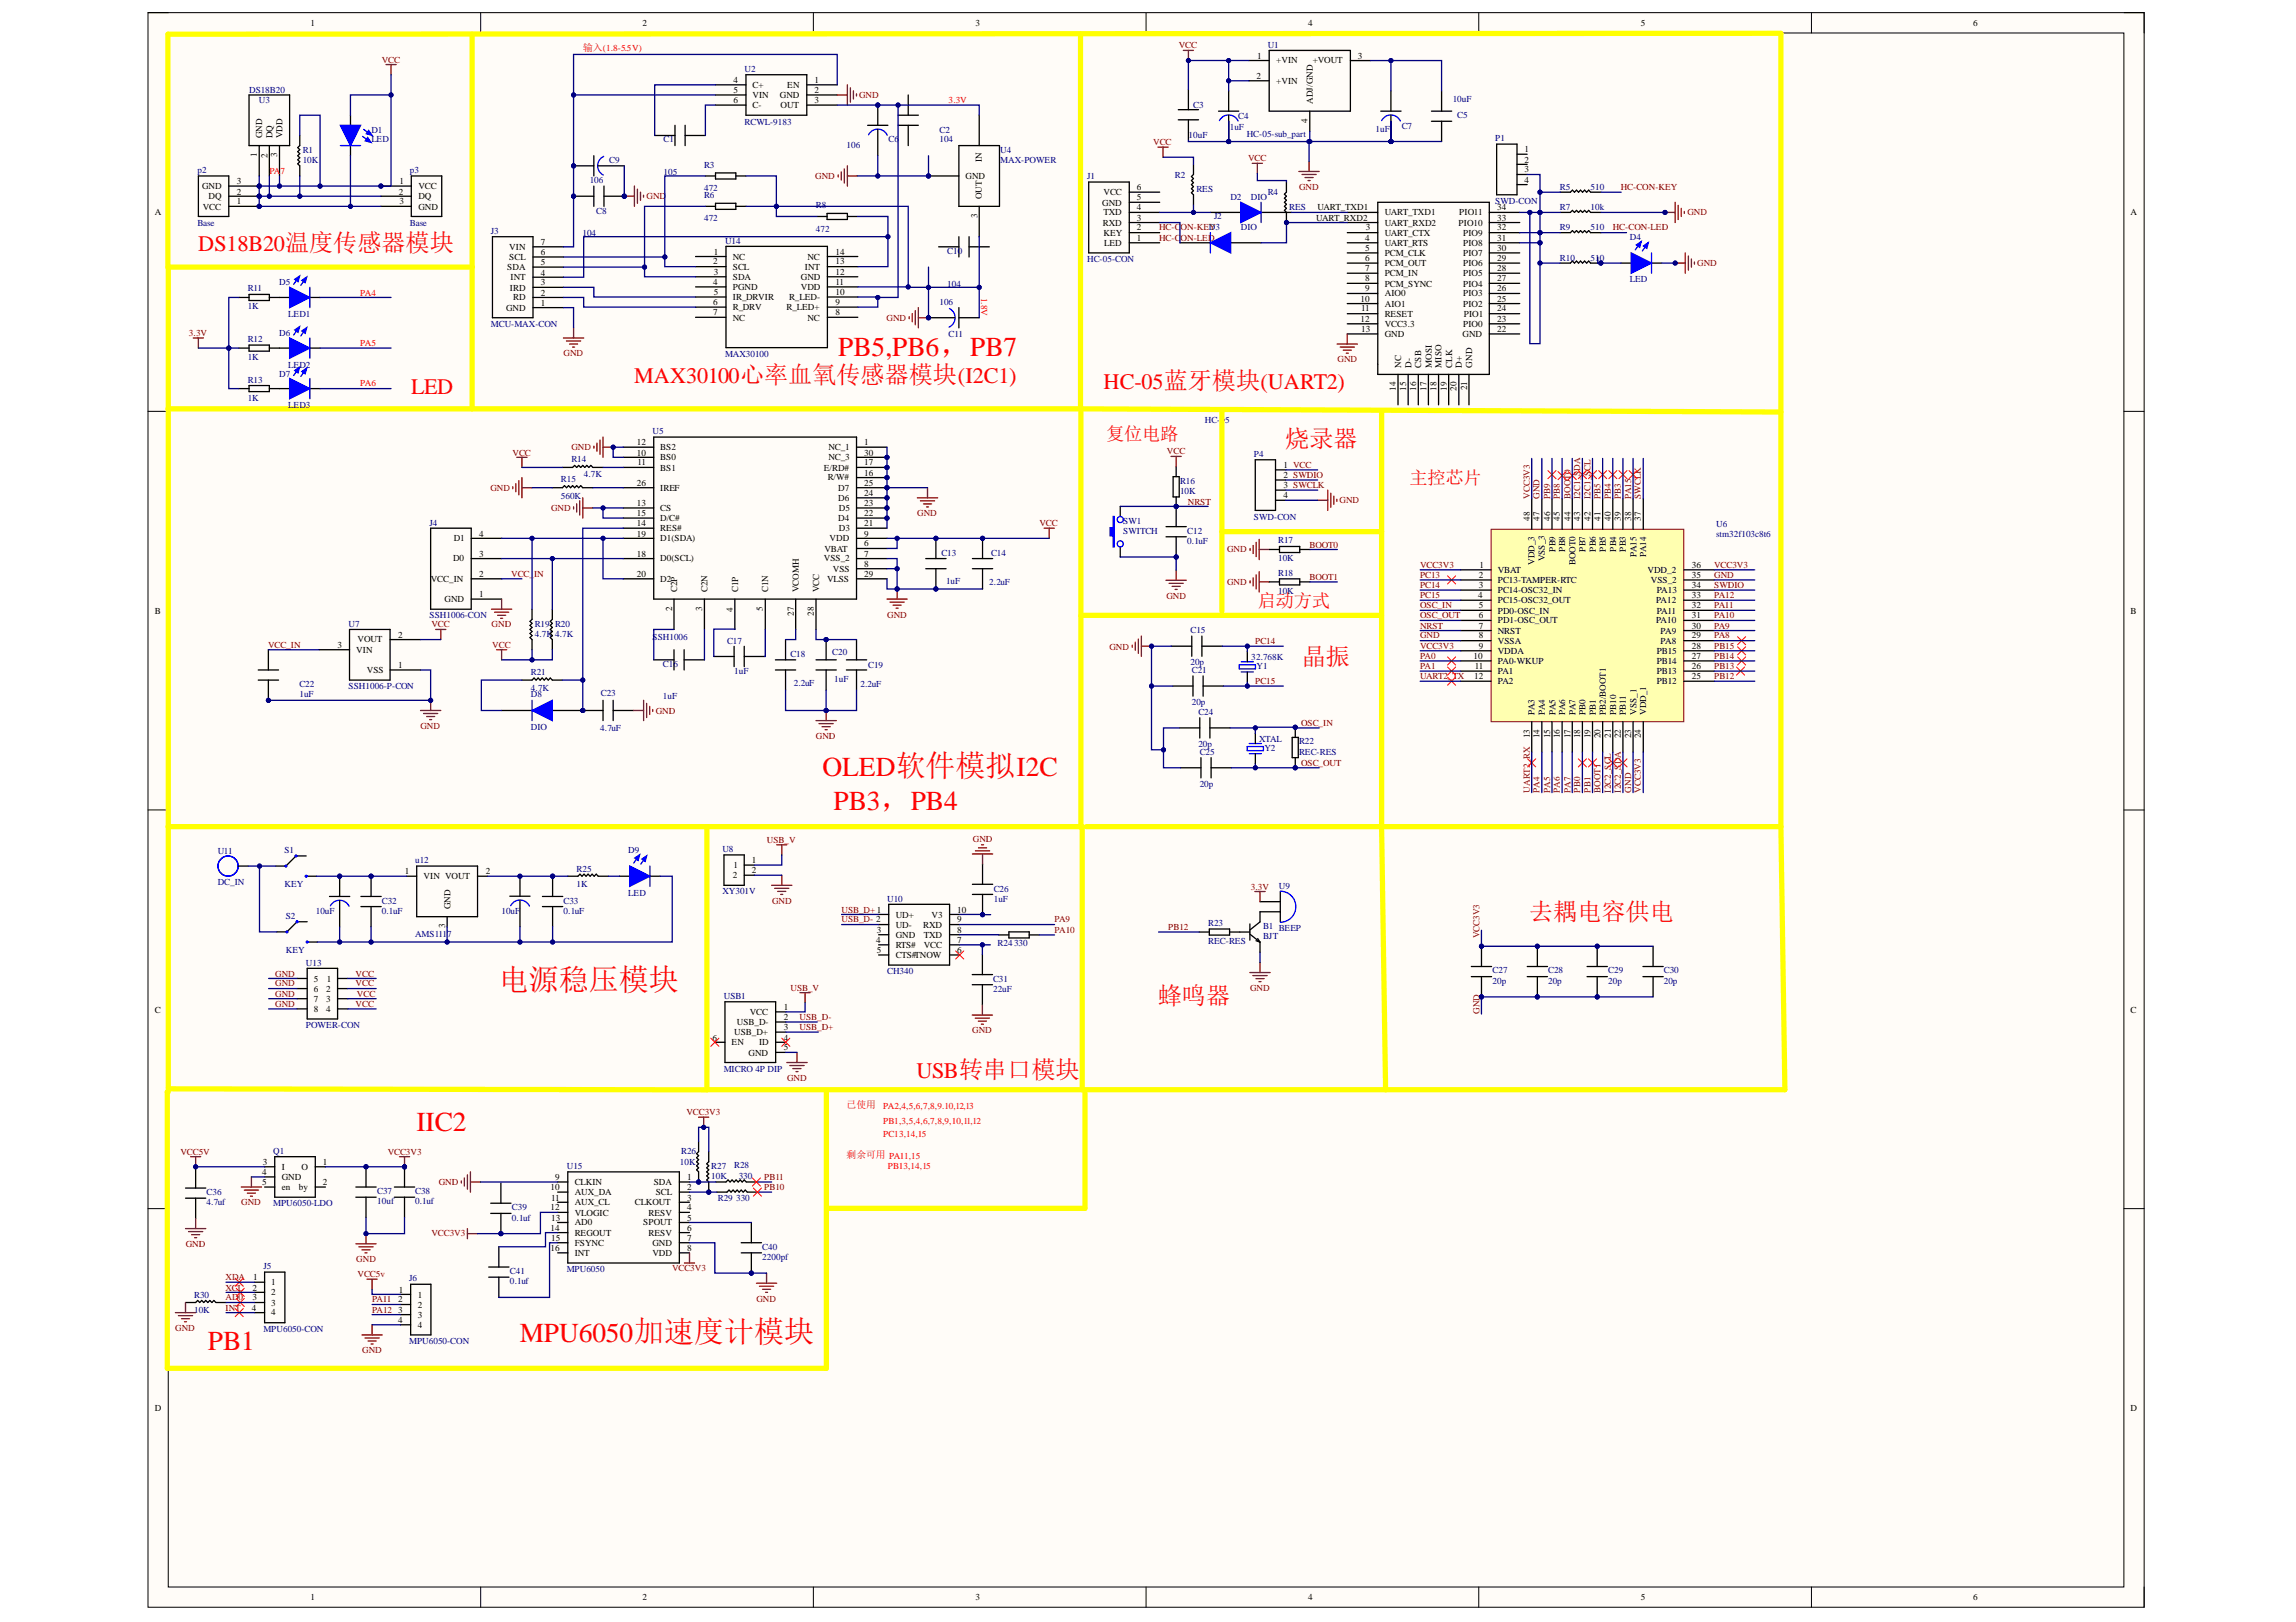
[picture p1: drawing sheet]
<svg xmlns="http://www.w3.org/2000/svg" width="297mm" height="210mm" viewBox="0 0 297 210" stroke-linecap="round" stroke-linejoin="round" font-family="sans-serif">
<defs><g id="words">
<text font-size="3.9" fill="#f00" x="64.5" y="128.2">电源稳压模块</text>
<g font-size="3.5" fill="#f00">
<text x="108.4" y="46">PB5,PB6，PB7</text>
<text x="106.4" y="100.4">OLED软件模拟I2C</text>
<text x="107.8" y="104.8">PB3，PB4</text>
<text x="53.9" y="146.3">IIC2</text>
<text x="67.2" y="173.7">MPU6050加速度计模块</text>
<text x="26.9" y="174.7">PB1</text>
</g>
<g font-size="3.1" fill="#f00">
<text x="166.3" y="57.8">烧录器</text>
<text x="168.4" y="86.1">晶振</text>
<text x="197.8" y="119.1">去耦电容供电</text>
<text x="149.8" y="129.9">蜂鸣器</text>
</g>
<g font-size="2.9" fill="#f00">
<text x="25.6" y="32.5">DS18B20温度传感器模块</text>
<text x="53.2" y="51">LED</text>
<text x="82" y="49.6">MAX30100心率血氧传感器模块(I2C1)</text>
<text x="142.8" y="50.4">HC-05蓝牙模块(UART2)</text>
<text x="118.6" y="139.5">USB转串口模块</text>
</g>
<g font-size="2.4" fill="#f00">
<text x="143.1" y="56.9">复位电路</text>
<text x="182.4" y="62.6">主控芯片</text>
<text x="162.7" y="78.6">启动方式</text>
</g>
<g font-size="1.3" fill="#f00">
<text x="75.4" y="6.6">输入(1.8-5.5V)</text>
<text x="109.5" y="143.5">已使用</text>
<text x="109.5" y="149.9">剩余可用 PA11,15</text>
</g>
<g font-size="1.2">
<text x="40.2" y="3.4">1</text>
<text x="83.1" y="3.4">2</text>
<text x="126.2" y="3.4">3</text>
<text x="169.2" y="3.4">4</text>
<text x="212.3" y="3.4">5</text>
<text x="255.3" y="3.4">6</text>
<text x="94.9" y="10.7">4</text>
<text x="94.9" y="12">5</text>
<text x="97.4" y="11.4">C+</text>
<text x="101.8" y="11.4">EN</text>
<text x="105.4" y="10.7">1</text>
<text x="105.4" y="12">2</text>
<text x="162.6" y="10.2">2</text>
<text x="162.6" y="7.6">1</text>
<text x="165.1" y="8.2">+VIN</text>
<text x="165.1" y="10.8">+VIN</text>
<text x="169.8" y="8.2">+VOUT</text>
<text x="175.7" y="7.6">3</text>
<text x="33.9" y="17.9" transform="rotate(-90 33.9 17.9)">GND</text>
<text x="35.3" y="17.9" transform="rotate(-90 35.3 17.9)">DQ</text>
<text x="36.5" y="17.9" transform="rotate(-90 36.5 17.9)">VDD</text>
<text x="94.9" y="13.4">6</text>
<text x="97.4" y="12.7">VIN</text>
<text x="97.4" y="14">C-</text>
<text x="100.9" y="12.7">GND</text>
<text x="101" y="14">OUT</text>
<text x="105.4" y="13.4">3</text>
<text x="169.2" y="16" transform="rotate(-90 169.2 16)">4</text>
<text x="169.8" y="13.4" transform="rotate(-90 169.8 13.4)">ADJ/GND</text>
<text x="30.6" y="23.8">3</text>
<text x="33.2" y="20.4" transform="rotate(-90 33.2 20.4)">1</text>
<text x="34.6" y="20.4" transform="rotate(-90 34.6 20.4)">2</text>
<text x="35.9" y="20.4" transform="rotate(-90 35.9 20.4)">3</text>
<text x="51.7" y="23.8">1</text>
<text x="124.9" y="23.2">GND</text>
<text x="127" y="21" transform="rotate(-90 127 21)">IN</text>
<text x="197.2" y="19.7">1</text>
<text x="197.2" y="21">2</text>
<text x="197.2" y="22.3">3</text>
<text x="197.2" y="23.7">4</text>
<text x="20" y="27.8">A</text>
<text x="26.1" y="24.5">GND</text>
<text x="26.2" y="27.1">VCC</text>
<text x="27" y="25.8">DQ</text>
<text x="30.6" y="26.4">1</text>
<text x="30.6" y="25.2">2</text>
<text x="51.6" y="25.2">2</text>
<text x="51.7" y="26.4">3</text>
<text x="54.1" y="24.5">VCC</text>
<text x="54.1" y="25.8">DQ</text>
<text x="54.1" y="27.1">GND</text>
<text x="126.4" y="28.2" transform="rotate(-90 126.4 28.2)">3</text>
<text x="127" y="25.8" transform="rotate(-90 127 25.8)">OUT</text>
<text x="142.6" y="26.6">GND</text>
<text x="142.7" y="29.2">RXD</text>
<text x="142.8" y="25.3">VCC</text>
<text x="142.8" y="27.9">TXD</text>
<text x="147.1" y="24.6">6</text>
<text x="147.1" y="25.9">5</text>
<text x="147.1" y="27.2">4</text>
<text x="147.1" y="28.6">3</text>
<text x="147.1" y="29.8">2</text>
<text x="170.3" y="28.6">UART_RXD2</text>
<text x="170.4" y="27.2">UART_TXD1</text>
<text x="176.7" y="29.8">3</text>
<text x="179.1" y="27.9">UART_TXD1</text>
<text x="179.1" y="29.2">UART_RXD2</text>
<text x="188.7" y="29.2">PIO10</text>
<text x="188.8" y="27.9">PIO11</text>
<text x="193.7" y="27.2">34</text>
<text x="193.7" y="28.6">33</text>
<text x="193.7" y="29.8">32</text>
<text x="275.6" y="27.8">A</text>
<text x="65.6" y="35">SDA</text>
<text x="65.9" y="32.4">VIN</text>
<text x="65.9" y="33.6">SCL</text>
<text x="69.9" y="31.7">7</text>
<text x="69.9" y="33">6</text>
<text x="69.9" y="34.3">5</text>
<text x="69.9" y="35.7">4</text>
<text x="92.3" y="34.2">2</text>
<text x="92.4" y="32.9">1</text>
<text x="92.4" y="35.6">3</text>
<text x="94.8" y="33.6">NC</text>
<text x="94.8" y="34.9">SCL</text>
<text x="104.1" y="34.9">INT</text>
<text x="104.5" y="33.6">NC</text>
<text x="108.1" y="32.9">14</text>
<text x="108.1" y="34.2">13</text>
<text x="108.1" y="35.6">12</text>
<text x="142.8" y="30.5">KEY</text>
<text x="142.9" y="31.9">LED</text>
<text x="147.1" y="31.2">1</text>
<text x="176.6" y="31.2">4</text>
<text x="176.6" y="32.4">5</text>
<text x="176.6" y="33.8">6</text>
<text x="176.6" y="35.1">7</text>
<text x="179.1" y="30.5">UART_CTX</text>
<text x="179.1" y="31.9">UART_RTS</text>
<text x="179.1" y="33.1">PCM_CLK</text>
<text x="179.1" y="34.5">PCM_OUT</text>
<text x="179.1" y="35.7">PCM_IN</text>
<text x="189.3" y="30.5">PIO9</text>
<text x="189.3" y="31.9">PIO8</text>
<text x="189.3" y="33.1">PIO7</text>
<text x="189.3" y="34.5">PIO6</text>
<text x="189.3" y="35.7">PIO5</text>
<text x="193.7" y="31.2">31</text>
<text x="193.7" y="32.4">30</text>
<text x="193.7" y="33.8">29</text>
<text x="193.7" y="35.1">28</text>
<text x="65.5" y="40.2">GND</text>
<text x="66" y="37.6">IRD</text>
<text x="66.1" y="36.2">INT</text>
<text x="66.4" y="38.9">RD</text>
<text x="69.9" y="36.9">3</text>
<text x="69.9" y="38.3">2</text>
<text x="69.9" y="39.5">1</text>
<text x="92.3" y="36.8">4</text>
<text x="92.3" y="39.5">6</text>
<text x="92.3" y="40.8">7</text>
<text x="92.4" y="38.2">5</text>
<text x="94.8" y="36.2">SDA</text>
<text x="94.8" y="37.5">PGND</text>
<text x="94.8" y="38.9">IR_DRVIR</text>
<text x="94.8" y="40.1">R_DRV</text>
<text x="94.8" y="41.5">NC</text>
<text x="101.8" y="40.1">R_LED+</text>
<text x="102.1" y="38.9">R_LED-</text>
<text x="103.6" y="36.2">GND</text>
<text x="103.6" y="37.5">VDD</text>
<text x="104.5" y="41.5">NC</text>
<text x="108.1" y="36.8">11</text>
<text x="108.1" y="38.2">10</text>
<text x="108.1" y="39.5">9</text>
<text x="108.1" y="40.8">8</text>
<text x="176" y="39">10</text>
<text x="176" y="41.7">12</text>
<text x="176.1" y="40.3">11</text>
<text x="176.6" y="36.4">8</text>
<text x="176.6" y="37.7">9</text>
<text x="179.1" y="37.1">PCM_SYNC</text>
<text x="179.1" y="38.4">AIO0</text>
<text x="179.1" y="39.7">AIO1</text>
<text x="179.1" y="41">RESET</text>
<text x="189.3" y="37.1">PIO4</text>
<text x="189.3" y="38.4">PIO3</text>
<text x="189.3" y="39.7">PIO2</text>
<text x="189.4" y="41">PIO1</text>
<text x="193.7" y="36.4">27</text>
<text x="193.7" y="37.7">26</text>
<text x="193.7" y="39">25</text>
<text x="193.7" y="40.3">24</text>
<text x="193.7" y="41.7">23</text>
<text x="176.1" y="42.9">13</text>
<text x="179.1" y="42.3">VCC3.3</text>
<text x="179.1" y="43.6">GND</text>
<text x="181.3" y="47.6" transform="rotate(-90 181.3 47.6)">NC</text>
<text x="182.6" y="47.6" transform="rotate(-90 182.6 47.6)">D-</text>
<text x="183.9" y="47.6" transform="rotate(-90 183.9 47.6)">CSB</text>
<text x="185.2" y="47.6" transform="rotate(-90 185.2 47.6)">MOSI</text>
<text x="186.5" y="47.6" transform="rotate(-90 186.5 47.6)">MISO</text>
<text x="187.9" y="47.6" transform="rotate(-90 187.9 47.6)">CLK</text>
<text x="189.1" y="47.6" transform="rotate(-90 189.1 47.6)">D+</text>
<text x="189.2" y="43.6">GND</text>
<text x="189.3" y="42.3">PIO0</text>
<text x="190.5" y="47.6" transform="rotate(-90 190.5 47.6)">GND</text>
<text x="193.7" y="42.9">22</text>
<text x="180.6" y="50.6" transform="rotate(-90 180.6 50.6)">14</text>
<text x="181.9" y="50.6" transform="rotate(-90 181.9 50.6)">15</text>
<text x="183.2" y="50.6" transform="rotate(-90 183.2 50.6)">16</text>
<text x="184.6" y="50.6" transform="rotate(-90 184.6 50.6)">17</text>
<text x="185.8" y="50.6" transform="rotate(-90 185.8 50.6)">18</text>
<text x="187.2" y="50.6" transform="rotate(-90 187.2 50.6)">19</text>
<text x="188.4" y="50.6" transform="rotate(-90 188.4 50.6)">20</text>
<text x="189.8" y="50.5" transform="rotate(-90 189.8 50.5)">21</text>
<text x="82.4" y="57.6">12</text>
<text x="82.4" y="59">10</text>
<text x="85.4" y="58.3">BS2</text>
<text x="85.4" y="59.6">BS0</text>
<text x="107.2" y="58.3">NC_1</text>
<text x="107.2" y="59.6">NC_3</text>
<text x="111.8" y="57.6">1</text>
<text x="111.8" y="59">30</text>
<text x="82.4" y="62.9">26</text>
<text x="82.4" y="65.5">13</text>
<text x="82.5" y="60.2">11</text>
<text x="85.4" y="60.9">BS1</text>
<text x="85.4" y="63.5">IREF</text>
<text x="106.6" y="60.9">E/RD#</text>
<text x="107.1" y="62.2">R/W#</text>
<text x="108.4" y="64.8">D6</text>
<text x="108.4" y="63.5">D7</text>
<text x="111.8" y="60.2">17</text>
<text x="111.8" y="61.6">16</text>
<text x="111.8" y="64.2">24</text>
<text x="111.8" y="65.5">23</text>
<text x="111.8" y="62.9">25</text>
<text x="166" y="60.6">1 VCC</text>
<text x="166" y="61.8">2 SWDIO</text>
<text x="166" y="63.2">3 SWCLK</text>
<text x="166" y="64.5">4</text>
<text x="58.7" y="70">D1</text>
<text x="62" y="69.4">4</text>
<text x="82.4" y="68.1">14</text>
<text x="82.4" y="69.4">19</text>
<text x="82.4" y="66.8">15</text>
<text x="85.4" y="66.2">CS</text>
<text x="85.4" y="68.8">RES#</text>
<text x="85.4" y="70">D1(SDA)</text>
<text x="85.4" y="67.4">D/C#</text>
<text x="106.7" y="71.4">VBAT</text>
<text x="107.3" y="70">VDD</text>
<text x="108.4" y="67.4">D4</text>
<text x="108.5" y="66.2">D5</text>
<text x="108.5" y="68.8">D3</text>
<text x="111.8" y="66.8">22</text>
<text x="111.8" y="68.1">21</text>
<text x="111.8" y="69.4">9</text>
<text x="111.8" y="70.7">6</text>
<text x="197.9" y="67.4" transform="rotate(-90 197.9 67.4)">48</text>
<text x="199.2" y="67.4" transform="rotate(-90 199.2 67.4)">47</text>
<text x="200.5" y="67.4" transform="rotate(-90 200.5 67.4)">46</text>
<text x="201.2" y="71.4" transform="rotate(-90 201.2 71.4)">PB9</text>
<text x="201.8" y="67.4" transform="rotate(-90 201.8 67.4)">45</text>
<text x="202.5" y="71.4" transform="rotate(-90 202.5 71.4)">PB8</text>
<text x="203.2" y="67.4" transform="rotate(-90 203.2 67.4)">44</text>
<text x="204.4" y="67.4" transform="rotate(-90 204.4 67.4)">43</text>
<text x="205.1" y="71.4" transform="rotate(-90 205.1 71.4)">PB7</text>
<text x="205.8" y="67.4" transform="rotate(-90 205.8 67.4)">42</text>
<text x="206.5" y="71.4" transform="rotate(-90 206.5 71.4)">PB6</text>
<text x="207.1" y="67.4" transform="rotate(-90 207.1 67.4)">41</text>
<text x="207.7" y="71.4" transform="rotate(-90 207.7 71.4)">PB5</text>
<text x="208.4" y="67.4" transform="rotate(-90 208.4 67.4)">40</text>
<text x="209.1" y="71.4" transform="rotate(-90 209.1 71.4)">PB4</text>
<text x="209.7" y="67.4" transform="rotate(-90 209.7 67.4)">39</text>
<text x="210.4" y="71.4" transform="rotate(-90 210.4 71.4)">PB3</text>
<text x="211" y="67.4" transform="rotate(-90 211 67.4)">38</text>
<text x="212.3" y="67.4" transform="rotate(-90 212.3 67.4)">37</text>
<text x="55.7" y="75.3">VCC_IN</text>
<text x="57.5" y="77.9">GND</text>
<text x="58.6" y="72.7">D0</text>
<text x="62" y="72.1">3</text>
<text x="62" y="74.7">2</text>
<text x="62" y="77.3">1</text>
<text x="82.4" y="72.1">18</text>
<text x="82.4" y="74.7">20</text>
<text x="85.4" y="72.7">D0(SCL)</text>
<text x="85.4" y="75.3">D2</text>
<text x="87.6" y="76.6" transform="rotate(-90 87.6 76.6)">C2P</text>
<text x="91.5" y="76.6" transform="rotate(-90 91.5 76.6)">C2N</text>
<text x="95.5" y="76.6" transform="rotate(-90 95.5 76.6)">C1P</text>
<text x="99.4" y="76.6" transform="rotate(-90 99.4 76.6)">C1N</text>
<text x="103.4" y="76.6" transform="rotate(-90 103.4 76.6)">VCOMH</text>
<text x="106" y="76.6" transform="rotate(-90 106 76.6)">VCC</text>
<text x="106.6" y="72.7">VSS_2</text>
<text x="107" y="75.3">VLSS</text>
<text x="107.8" y="74">VSS</text>
<text x="111.8" y="72.1">7</text>
<text x="111.8" y="73.3">8</text>
<text x="111.8" y="74.7">29</text>
<text x="191.2" y="77.4">4</text>
<text x="191.3" y="74.8">2</text>
<text x="191.3" y="76.1">3</text>
<text x="191.4" y="73.5">1</text>
<text x="193.8" y="74.2">VBAT</text>
<text x="193.8" y="75.4">PC13-TAMPER-RTC</text>
<text x="193.8" y="76.8">PC14-OSC32_IN</text>
<text x="198.5" y="73.1" transform="rotate(-90 198.5 73.1)">VDD_3</text>
<text x="199.9" y="72.7" transform="rotate(-90 199.9 72.7)">VSS_3</text>
<text x="203.8" y="73.2" transform="rotate(-90 203.8 73.2)">BOOT0</text>
<text x="211.7" y="72.1" transform="rotate(-90 211.7 72.1)">PA15</text>
<text x="213" y="72.1" transform="rotate(-90 213 72.1)">PA14</text>
<text x="213.1" y="74.2">VDD_2</text>
<text x="213.6" y="75.4">VSS_2</text>
<text x="214.3" y="76.8">PA13</text>
<text x="218.9" y="77.4">33</text>
<text x="218.9" y="76.1">34</text>
<text x="218.9" y="74.8">35</text>
<text x="218.9" y="73.5">36</text>
<text x="20" y="79.4">B</text>
<text x="43.6" y="83.8">3</text>
<text x="46.3" y="83.1">VOUT</text>
<text x="51.5" y="82.5">2</text>
<text x="86.9" y="79.1" transform="rotate(-90 86.9 79.1)">2</text>
<text x="90.8" y="79.1" transform="rotate(-90 90.8 79.1)">3</text>
<text x="94.8" y="79.2" transform="rotate(-90 94.8 79.2)">4</text>
<text x="98.7" y="79.1" transform="rotate(-90 98.7 79.1)">5</text>
<text x="102.7" y="79.7" transform="rotate(-90 102.7 79.7)">27</text>
<text x="105.3" y="79.7" transform="rotate(-90 105.3 79.7)">28</text>
<text x="191.3" y="78.7">5</text>
<text x="191.3" y="80">6</text>
<text x="191.3" y="81.4">7</text>
<text x="191.3" y="82.6">8</text>
<text x="191.3" y="84">9</text>
<text x="193.8" y="78.1">PC15-OSC32_OUT</text>
<text x="193.8" y="79.4">PD0-OSC_IN</text>
<text x="193.8" y="80.7">PD1-OSC_OUT</text>
<text x="193.8" y="82">NRST</text>
<text x="193.8" y="83.3">VSSA</text>
<text x="214.2" y="80.7">PA10</text>
<text x="214.2" y="78.1">PA12</text>
<text x="214.3" y="79.4">PA11</text>
<text x="214.8" y="83.3">PA8</text>
<text x="214.8" y="82">PA9</text>
<text x="218.9" y="84">28</text>
<text x="218.9" y="82.6">29</text>
<text x="218.9" y="81.4">30</text>
<text x="218.9" y="80">31</text>
<text x="218.9" y="78.7">32</text>
<text x="275.6" y="79.4">B</text>
<text x="46.1" y="84.5">VIN</text>
<text x="47.4" y="87.1">VSS</text>
<text x="51.5" y="86.4">1</text>
<text x="190.6" y="85.2">10</text>
<text x="190.7" y="87.9">12</text>
<text x="190.8" y="86.6">11</text>
<text x="193.8" y="84.7">VDDA</text>
<text x="193.8" y="85.9">PA0-WKUP</text>
<text x="193.8" y="87.3">PA1</text>
<text x="193.8" y="88.5">PA2</text>
<text x="214.3" y="88.5">PB12</text>
<text x="214.3" y="87.3">PB13</text>
<text x="214.3" y="85.9">PB14</text>
<text x="214.3" y="84.7">PB15</text>
<text x="218.9" y="87.9">25</text>
<text x="218.9" y="86.6">26</text>
<text x="218.9" y="85.2">27</text>
<text x="197.9" y="95.6" transform="rotate(-90 197.9 95.6)">13</text>
<text x="198.5" y="92.5" transform="rotate(-90 198.5 92.5)">PA3</text>
<text x="199.2" y="95.6" transform="rotate(-90 199.2 95.6)">14</text>
<text x="199.9" y="92.5" transform="rotate(-90 199.9 92.5)">PA4</text>
<text x="200.5" y="95.6" transform="rotate(-90 200.5 95.6)">15</text>
<text x="201.2" y="92.5" transform="rotate(-90 201.2 92.5)">PA5</text>
<text x="201.8" y="95.6" transform="rotate(-90 201.8 95.6)">16</text>
<text x="202.5" y="92.5" transform="rotate(-90 202.5 92.5)">PA6</text>
<text x="203.2" y="95.6" transform="rotate(-90 203.2 95.6)">17</text>
<text x="203.8" y="92.5" transform="rotate(-90 203.8 92.5)">PA7</text>
<text x="204.4" y="95.6" transform="rotate(-90 204.4 95.6)">18</text>
<text x="205.1" y="92.5" transform="rotate(-90 205.1 92.5)">PB0</text>
<text x="205.8" y="95.6" transform="rotate(-90 205.8 95.6)">19</text>
<text x="206.5" y="92.5" transform="rotate(-90 206.5 92.5)">PB1</text>
<text x="207.1" y="95.6" transform="rotate(-90 207.1 95.6)">20</text>
<text x="207.7" y="92.5" transform="rotate(-90 207.7 92.5)">PB2/BOOT1</text>
<text x="208.4" y="95.5" transform="rotate(-90 208.4 95.5)">21</text>
<text x="209.1" y="92.5" transform="rotate(-90 209.1 92.5)">PB10</text>
<text x="209.7" y="95.6" transform="rotate(-90 209.7 95.6)">22</text>
<text x="210.4" y="92.5" transform="rotate(-90 210.4 92.5)">PB11</text>
<text x="211" y="95.6" transform="rotate(-90 211 95.6)">23</text>
<text x="211.7" y="92.5" transform="rotate(-90 211.7 92.5)">VSS_1</text>
<text x="212.3" y="95.6" transform="rotate(-90 212.3 95.6)">24</text>
<text x="213" y="92.5" transform="rotate(-90 213 92.5)">VDD_1</text>
<text x="52.4" y="113.1">1</text>
<text x="54.8" y="113.8">VIN VOUT</text>
<text x="62.8" y="113.1">2</text>
<text x="94.8" y="113.6">2</text>
<text x="94.9" y="112.4">1</text>
<text x="97.3" y="111.7">1</text>
<text x="97.3" y="113">2</text>
<text x="58.3" y="117.7" transform="rotate(-90 58.3 117.7)">GND</text>
<text x="115.9" y="118.8">UD+</text>
<text x="120.5" y="118.8">V3</text>
<text x="123.8" y="118.1">10</text>
<text x="123.8" y="119.4">9</text>
<text x="57.6" y="120.1" transform="rotate(-90 57.6 120.1)">3</text>
<text x="113.3" y="122">4</text>
<text x="113.4" y="120.7">3</text>
<text x="113.4" y="123.3">5</text>
<text x="115.9" y="120">UD-</text>
<text x="115.9" y="121.4">GND</text>
<text x="115.9" y="122.7">RTS#</text>
<text x="115.9" y="124">CTS#TNOW</text>
<text x="119.4" y="120">RXD</text>
<text x="119.5" y="121.4">TXD</text>
<text x="119.5" y="122.7">VCC</text>
<text x="123.8" y="120.7">8</text>
<text x="123.8" y="122">7</text>
<text x="123.8" y="123.3">6</text>
<text x="20" y="131">C</text>
<text x="40.6" y="127.1">5</text>
<text x="40.6" y="128.3">6</text>
<text x="40.6" y="129.7">7</text>
<text x="40.6" y="130.9">8</text>
<text x="42.2" y="128.3">2</text>
<text x="42.2" y="129.7">3</text>
<text x="42.2" y="130.9">4</text>
<text x="42.3" y="127.1">1</text>
<text x="97" y="131.4">VCC</text>
<text x="101.4" y="130.7">1</text>
<text x="275.6" y="131">C</text>
<text x="92.2" y="134.7">6</text>
<text x="94.6" y="135.3">EN</text>
<text x="95" y="134">USB_D+</text>
<text x="95.3" y="132.6">USB_D-</text>
<text x="96.8" y="136.6">GND</text>
<text x="98.2" y="135.3">ID</text>
<text x="101.4" y="132">2</text>
<text x="101.4" y="133.3">3</text>
<text x="101.4" y="134.7">4</text>
<text x="101.4" y="135.9">5</text>
<text x="33.9" y="152.1">4</text>
<text x="33.9" y="153.3">5</text>
<text x="34" y="150.7">3</text>
<text x="36.5" y="151.4">I</text>
<text x="36.5" y="152.7">GND</text>
<text x="36.5" y="154">en</text>
<text x="38.7" y="154">by</text>
<text x="39" y="151.4">O</text>
<text x="41.8" y="150.7">1</text>
<text x="41.8" y="153.3">2</text>
<text x="71.2" y="154">10</text>
<text x="71.3" y="155.4">11</text>
<text x="71.8" y="152.7">9</text>
<text x="74.3" y="153.3">CLKIN</text>
<text x="74.3" y="154.7">AUX_DA</text>
<text x="74.3" y="156">AUX_CL</text>
<text x="82.1" y="156">CLKOUT</text>
<text x="84.6" y="153.3">SDA</text>
<text x="84.8" y="154.7">SCL</text>
<text x="88.9" y="152.7">1</text>
<text x="88.9" y="154">2</text>
<text x="88.9" y="155.4">3</text>
<text x="71.2" y="156.6">12</text>
<text x="71.2" y="159.2">14</text>
<text x="71.2" y="161.9">16</text>
<text x="71.3" y="158">13</text>
<text x="71.3" y="160.6">15</text>
<text x="74.3" y="157.3">VLOGIC</text>
<text x="74.3" y="158.6">AD0</text>
<text x="74.3" y="159.9">REGOUT</text>
<text x="74.3" y="161.2">FSYNC</text>
<text x="83.2" y="158.6">SPOUT</text>
<text x="83.9" y="157.3">RESV</text>
<text x="83.9" y="159.9">RESV</text>
<text x="84.4" y="161.2">GND</text>
<text x="88.9" y="156.6">4</text>
<text x="88.9" y="158">5</text>
<text x="88.9" y="159.2">6</text>
<text x="88.9" y="160.6">7</text>
<text x="88.9" y="161.9">8</text>
<text x="32.6" y="167">2</text>
<text x="32.7" y="165.7">1</text>
<text x="35.1" y="166.3">1</text>
<text x="35.1" y="167.6">2</text>
<text x="51.6" y="167.3">1</text>
<text x="54" y="168">1</text>
<text x="74.3" y="162.5">INT</text>
<text x="84.4" y="162.5">VDD</text>
<text x="32.6" y="169.6">4</text>
<text x="32.6" y="168.3">3</text>
<text x="35.1" y="169">3</text>
<text x="35.1" y="170.2">4</text>
<text x="51.5" y="168.5">2</text>
<text x="51.5" y="169.9">3</text>
<text x="51.5" y="171.2">4</text>
<text x="54" y="169.2">2</text>
<text x="54" y="170.6">3</text>
<text x="54" y="171.8">4</text>
<text x="20" y="182.6">D</text>
<text x="275.6" y="182.6">D</text>
<text x="40.2" y="207.1">1</text>
<text x="83.1" y="207.1">2</text>
<text x="126.2" y="207.1">3</text>
<text x="169.2" y="207.1">4</text>
<text x="212.3" y="207.1">5</text>
<text x="255.3" y="207.1">6</text>
</g>
<g font-size="1.2" fill="#000080">
<text x="32.2" y="12">DS18B20</text>
<text x="96.3" y="9.3">U2</text>
<text x="164" y="6.2">U1</text>
<text x="33.5" y="13.4">U3</text>
<text x="48" y="17.2">D1</text>
<text x="96.3" y="16.1">RCWL-9183</text>
<text x="121.5" y="17.2">C2</text>
<text x="153.8" y="17.9">10uF</text>
<text x="154.4" y="13.9">C3</text>
<text x="159.1" y="16.8">1uF</text>
<text x="160.2" y="15.5">C4</text>
<text x="161.3" y="17.7">HC-05-sub_part</text>
<text x="178" y="17.1">1uF</text>
<text x="181.3" y="16.6">C7</text>
<text x="187.9" y="13.2">10uF</text>
<text x="188.5" y="15.3">C5</text>
<text x="25.5" y="22.4">p2</text>
<text x="39.2" y="19.8">R1</text>
<text x="39.2" y="21">10K</text>
<text x="48" y="18.4">LED</text>
<text x="53" y="22.4">p3</text>
<text x="76.3" y="23.7">106</text>
<text x="78.8" y="21.1">C9</text>
<text x="85.8" y="18.4">C1</text>
<text x="85.8" y="22.6">105</text>
<text x="91.1" y="21.7">R3</text>
<text x="109.5" y="19.1">106</text>
<text x="114.9" y="18.4">C6</text>
<text x="121.5" y="18.4">104</text>
<text x="129.4" y="19.8">U4</text>
<text x="129.4" y="21">MAX-POWER</text>
<text x="140.7" y="23.2">J1</text>
<text x="152" y="23">R2</text>
<text x="193.4" y="18.3">P1</text>
<text x="25.5" y="29.2">Base</text>
<text x="53" y="29.2">Base</text>
<text x="77.1" y="27.7">C8</text>
<text x="91.1" y="24.8">472</text>
<text x="91.1" y="25.7">R6</text>
<text x="91.1" y="28.6">472</text>
<text x="105.6" y="27">R8</text>
<text x="105.6" y="30">472</text>
<text x="154.8" y="24.8">RES</text>
<text x="157.1" y="28.4">J2</text>
<text x="159.2" y="25.9">D2</text>
<text x="160.5" y="29.8">DIO</text>
<text x="161.8" y="25.9">DIO</text>
<text x="164" y="25.3">R4</text>
<text x="166.8" y="27.1">RES</text>
<text x="193.4" y="26.4">SWD-CON</text>
<text x="201.8" y="27.2">R7</text>
<text x="201.8" y="24.6">R5</text>
<text x="201.8" y="29.8">R9</text>
<text x="205.8" y="27.2">10k</text>
<text x="205.8" y="24.6">510</text>
<text x="205.8" y="29.8">510</text>
<text x="63.5" y="30.2">J3</text>
<text x="75.4" y="30.5">104</text>
<text x="93.8" y="31.5">U14</text>
<text x="122.6" y="32.9">C10</text>
<text x="140.7" y="33.9">HC-05-CON</text>
<text x="201.8" y="33.8">R10</text>
<text x="205.8" y="33.8">510</text>
<text x="210.9" y="31">D4</text>
<text x="32.1" y="37.7">R11</text>
<text x="32.1" y="40">1K</text>
<text x="36.1" y="36.9">D5</text>
<text x="37.3" y="41">LED1</text>
<text x="121.5" y="39.5">106</text>
<text x="122.6" y="37.1">104</text>
<text x="210.9" y="36.5">LED</text>
<text x="32.1" y="44.3">R12</text>
<text x="32.1" y="46.6">1K</text>
<text x="36.1" y="43.5">D6</text>
<text x="37.3" y="47.6">LED2</text>
<text x="63.5" y="42.3">MCU-MAX-CON</text>
<text x="93.8" y="46.2">MAX30100</text>
<text x="122.7" y="43.6">C11</text>
<text x="32.1" y="49.5">R13</text>
<text x="32.1" y="51.9">1K</text>
<text x="36.1" y="48.7">D7</text>
<text x="37.3" y="52.8">LED3</text>
<text x="73.9" y="59.8">R14</text>
<text x="84.4" y="56.2">U5</text>
<text x="155.9" y="54.7">HC-05</text>
<text x="162.2" y="59.1">P4</text>
<text x="72.6" y="62.4">R15</text>
<text x="72.6" y="64.5">560K</text>
<text x="75.5" y="61.8">4.7K</text>
<text x="152.7" y="62.6">R16</text>
<text x="152.7" y="64">10K</text>
<text x="55.6" y="68">J4</text>
<text x="121.8" y="72">C13</text>
<text x="128.2" y="71.9">C14</text>
<text x="145.3" y="67.8">SW1</text>
<text x="145.3" y="69.1">SWITCH</text>
<text x="153.6" y="69.1">C12</text>
<text x="153.6" y="70.4">0.1uF</text>
<text x="162.2" y="67.2">SWD-CON</text>
<text x="165.4" y="70.3">R17</text>
<text x="222" y="68.3">U6</text>
<text x="222" y="69.5">stm32f103c8t6</text>
<text x="122.4" y="75.5">1uF</text>
<text x="128" y="75.7">2.2uF</text>
<text x="165.4" y="72.7">10K</text>
<text x="165.4" y="74.5">R18</text>
<text x="165.4" y="76.9">10K</text>
<text x="45.1" y="81.1">U7</text>
<text x="55.6" y="80">SSH1006-CON</text>
<text x="69.2" y="81.1">R19 R20</text>
<text x="69.2" y="82.4">4.7K 4.7K</text>
<text x="84.4" y="82.8">SSH1006</text>
<text x="94.1" y="83.3">C17</text>
<text x="154" y="81.9">C15</text>
<text x="38.7" y="89">C22</text>
<text x="45.1" y="89.2">SSH1006-P-CON</text>
<text x="68.7" y="87.4">R21</text>
<text x="68.7" y="89.5">4.7K</text>
<text x="85.8" y="86.3">C16</text>
<text x="95" y="87.2">1uF</text>
<text x="102.3" y="85">C18</text>
<text x="102.7" y="88.8">2.2uF</text>
<text x="107.7" y="84.8">C20</text>
<text x="107.9" y="88.2">1uF</text>
<text x="111.3" y="89">2.2uF</text>
<text x="112.3" y="86.4">C19</text>
<text x="154" y="86.1">20p</text>
<text x="154.2" y="87.1">C21</text>
<text x="161.9" y="85.4">32.768K</text>
<text x="162.6" y="86.6">Y1</text>
<text x="38.7" y="90.2">1uF</text>
<text x="68.7" y="90.2">D8</text>
<text x="68.7" y="94.5">DIO</text>
<text x="77.6" y="94.6">4.7uF</text>
<text x="77.7" y="90.1">C23</text>
<text x="85.8" y="90.5">1uF</text>
<text x="154.2" y="91.2">20p</text>
<text x="155" y="92.5">C24</text>
<text x="162.9" y="96">XTAL</text>
<text x="155" y="96.7">20p</text>
<text x="155.2" y="97.7">C25</text>
<text x="155.2" y="101.9">20p</text>
<text x="163.6" y="97.2">Y2</text>
<text x="168.1" y="96.3">R22</text>
<text x="168.1" y="97.7">REC-RES</text>
<text x="28.2" y="110.5">U11</text>
<text x="36.8" y="110.4">S1</text>
<text x="53.7" y="111.7">u12</text>
<text x="74.6" y="112.8">R25</text>
<text x="81.3" y="110.4">D9</text>
<text x="93.5" y="110.2">U8</text>
<text x="28.2" y="114.5">DC_IN</text>
<text x="36.8" y="114.8">KEY</text>
<text x="37" y="118.9">S2</text>
<text x="40.9" y="118.3">10uF</text>
<text x="49.4" y="116.9">C32</text>
<text x="49.4" y="118.3">0.1uF</text>
<text x="64.9" y="118.3">10uF</text>
<text x="72.9" y="116.9">C33</text>
<text x="72.9" y="118.3">0.1uF</text>
<text x="74.6" y="114.8">1K</text>
<text x="81.3" y="115.9">LED</text>
<text x="93.5" y="115.7">XY301V</text>
<text x="114.8" y="116.7">U10</text>
<text x="128.6" y="115.4">C26</text>
<text x="128.6" y="116.7">1uF</text>
<text x="156.3" y="119.8">R23</text>
<text x="165.4" y="115">U9</text>
<text x="37" y="123.3">KEY</text>
<text x="39.6" y="124.9">U13</text>
<text x="53.7" y="121.2">AMS1117</text>
<text x="129.1" y="122.4">R24330</text>
<text x="156.3" y="122.2">REC-RES</text>
<text x="163.4" y="120.2">B1 BEEP</text>
<text x="163.4" y="121.6">BJT</text>
<text x="193.1" y="126">C27</text>
<text x="200.3" y="126">C28</text>
<text x="208.1" y="126">C29</text>
<text x="215.3" y="126">C30</text>
<text x="93.6" y="129.3">USB1</text>
<text x="114.8" y="126">CH340</text>
<text x="128.5" y="127.1">C31</text>
<text x="128.5" y="128.3">22uF</text>
<text x="193.1" y="127.3">20p</text>
<text x="200.3" y="127.3">20p</text>
<text x="208.1" y="127.3">20p</text>
<text x="215.3" y="127.3">20p</text>
<text x="39.6" y="133.1">POWER-CON</text>
<text x="93.6" y="138.7">MICRO 4P DIP</text>
<text x="35.4" y="149.3">Q1</text>
<text x="88.1" y="149.3">R26</text>
<text x="26.7" y="154.7">C36</text>
<text x="26.7" y="156">4.7uf</text>
<text x="48.8" y="154.5">C37</text>
<text x="48.8" y="155.9">10uf</text>
<text x="53.7" y="154.5">C38</text>
<text x="53.7" y="155.9">0.1uf</text>
<text x="73.3" y="151.3">U15</text>
<text x="88" y="150.7">10K</text>
<text x="92" y="151.3">R27</text>
<text x="92" y="152.6">10K</text>
<text x="92.9" y="155.4">R29</text>
<text x="95" y="151.1">R28</text>
<text x="95.2" y="155.4">330</text>
<text x="95.6" y="152.6">330</text>
<text x="35.4" y="156.1">MPU6050-LDO</text>
<text x="66.2" y="156.6">C39</text>
<text x="66.2" y="158">0.1uf</text>
<text x="98.6" y="161.8">C40</text>
<text x="25.1" y="168">R30</text>
<text x="34.1" y="164.2">J5</text>
<text x="52.9" y="165.8">J6</text>
<text x="66" y="164.9">C41</text>
<text x="66" y="166.2">0.1uf</text>
<text x="73.3" y="164.7">MPU6050</text>
<text x="98.6" y="163.1">2200pf</text>
<text x="25.1" y="170">10K</text>
<text x="34.1" y="172.3">MPU6050-CON</text>
<text x="52.9" y="173.9">MPU6050-CON</text>
</g>
<g font-size="1.2" fill="#800000">
<text x="49.4" y="8.1">VCC</text>
<text x="152.5" y="6.3">VCC</text>
<text x="111.1" y="12.7">GND</text>
<text x="105.5" y="23.2">GND</text>
<text x="149.2" y="18.8">VCC</text>
<text x="161.5" y="20.9">VCC</text>
<text x="83.7" y="25.8">GND</text>
<text x="150" y="29.8">HC-C</text>
<text x="152.7" y="29.8">ON-KED3</text>
<text x="156.5" y="29.8">Y</text>
<text x="168.1" y="24.6">GND</text>
<text x="208.7" y="29.8">HC-CON-LED</text>
<text x="209.7" y="24.6">HC-CON-KEY</text>
<text x="218.3" y="27.9">GND</text>
<text x="150" y="31.2">HC-C</text>
<text x="152.7" y="31.2">ON-LED</text>
<text x="219.6" y="34.5">GND</text>
<text x="114.7" y="41.5">GND</text>
<text x="24.4" y="43.5">3.3V</text>
<text x="72.9" y="46.1">GND</text>
<text x="173.1" y="46.9">GND</text>
<text x="66.3" y="59">VCC</text>
<text x="73.9" y="58.3">GND</text>
<text x="151" y="58.8">VCC</text>
<text x="63.4" y="63.5">GND</text>
<text x="153.7" y="65.3">NRST</text>
<text x="173.3" y="65.1">GND</text>
<text x="197.9" y="64.5" transform="rotate(-90 197.9 64.5)">VCC3V3</text>
<text x="199.2" y="64.5" transform="rotate(-90 199.2 64.5)">GND</text>
<text x="200.5" y="64.5" transform="rotate(-90 200.5 64.5)">PB9</text>
<text x="201.8" y="64.5" transform="rotate(-90 201.8 64.5)">PB8</text>
<text x="203.2" y="64.5" transform="rotate(-90 203.2 64.5)">BOOT0</text>
<text x="204.4" y="64.5" transform="rotate(-90 204.4 64.5)">I2C1_SDA</text>
<text x="205.8" y="64.5" transform="rotate(-90 205.8 64.5)">I2C1_SCL</text>
<text x="207.1" y="64.5" transform="rotate(-90 207.1 64.5)">PB5</text>
<text x="208.4" y="64.5" transform="rotate(-90 208.4 64.5)">PB4</text>
<text x="209.7" y="64.5" transform="rotate(-90 209.7 64.5)">PB3</text>
<text x="211" y="64.5" transform="rotate(-90 211 64.5)">PA15</text>
<text x="212.3" y="64.5" transform="rotate(-90 212.3 64.5)">SWCLK</text>
<text x="71.3" y="66.2">GND</text>
<text x="118.7" y="66.8">GND</text>
<text x="134.5" y="68.1">VCC</text>
<text x="158.8" y="71.5">GND</text>
<text x="169.4" y="70.9">BOOT0</text>
<text x="66.1" y="74.7">VCC_IN</text>
<text x="150.9" y="77.5">GND</text>
<text x="158.8" y="75.7">GND</text>
<text x="169.4" y="75">BOOT1</text>
<text x="183.7" y="73.5">VCC3V3</text>
<text x="183.7" y="74.8">PC13</text>
<text x="183.7" y="76.1">PC14</text>
<text x="183.7" y="77.4">PC15</text>
<text x="221.8" y="77.4">PA12</text>
<text x="221.8" y="76.1">SWDIO</text>
<text x="221.8" y="74.8">GND</text>
<text x="221.8" y="73.5">VCC3V3</text>
<text x="34.7" y="83.8">VCC_IN</text>
<text x="55.8" y="81.2">VCC</text>
<text x="63.6" y="81.2">GND</text>
<text x="63.7" y="83.8">VCC</text>
<text x="114.8" y="79.9">GND</text>
<text x="162.4" y="83.4">PC14</text>
<text x="183.7" y="78.7">OSC_IN</text>
<text x="183.7" y="80">OSC_OUT</text>
<text x="183.7" y="81.4">NRST</text>
<text x="183.7" y="82.6">GND</text>
<text x="183.7" y="84">VCC3V3</text>
<text x="221.8" y="84">PB15</text>
<text x="221.8" y="82.6">PA8</text>
<text x="221.8" y="81.4">PA9</text>
<text x="221.8" y="80">PA10</text>
<text x="221.8" y="78.7">PA11</text>
<text x="143.5" y="84.1">GND</text>
<text x="162.4" y="88.5">PC15</text>
<text x="183.7" y="85.2">PA0</text>
<text x="183.7" y="86.6">PA1</text>
<text x="183.7" y="87.9">UART2_TX</text>
<text x="221.8" y="87.9">PB12</text>
<text x="221.8" y="86.6">PB13</text>
<text x="221.8" y="85.2">PB14</text>
<text x="54.4" y="94.3">GND</text>
<text x="84.8" y="92.3">GND</text>
<text x="105.6" y="95.6">GND</text>
<text x="168.3" y="93.9">OSC_IN</text>
<text x="168.3" y="99.1">OSC_OUT</text>
<text x="197.9" y="102.6" transform="rotate(-90 197.9 102.6)">UART2_RX</text>
<text x="199.2" y="102.6" transform="rotate(-90 199.2 102.6)">PA4</text>
<text x="200.5" y="102.6" transform="rotate(-90 200.5 102.6)">PA5</text>
<text x="201.8" y="102.6" transform="rotate(-90 201.8 102.6)">PA6</text>
<text x="203.2" y="102.6" transform="rotate(-90 203.2 102.6)">PA7</text>
<text x="204.4" y="102.6" transform="rotate(-90 204.4 102.6)">PB0</text>
<text x="205.8" y="102.6" transform="rotate(-90 205.8 102.6)">PB1</text>
<text x="207.1" y="102.6" transform="rotate(-90 207.1 102.6)">BOOT1</text>
<text x="208.4" y="102.6" transform="rotate(-90 208.4 102.6)">I2C2_SCL</text>
<text x="209.7" y="102.6" transform="rotate(-90 209.7 102.6)">I2C2_SDA</text>
<text x="211" y="102.6" transform="rotate(-90 211 102.6)">GND</text>
<text x="212.3" y="102.6" transform="rotate(-90 212.3 102.6)">VCC3V3</text>
<text x="99.2" y="109.1">USB_V</text>
<text x="125.9" y="109">GND</text>
<text x="99.9" y="116.9">GND</text>
<text x="108.9" y="118.1">USB_D+1</text>
<text x="108.9" y="119.4">USB_D- 2</text>
<text x="136.4" y="119.4">PA9</text>
<text x="161.8" y="115.1">3.3V</text>
<text x="136.4" y="120.7">PA10</text>
<text x="151.1" y="120.4">PB12</text>
<text x="191.4" y="121.4" transform="rotate(-90 191.4 121.4)">VCC3V3</text>
<text x="35.6" y="126.4">GND</text>
<text x="35.6" y="127.7">GND</text>
<text x="35.6" y="129">GND</text>
<text x="35.6" y="130.3">GND</text>
<text x="46" y="126.4">VCC</text>
<text x="46" y="127.7">VCC</text>
<text x="46" y="130.3">VCC</text>
<text x="46.2" y="129">VCC</text>
<text x="102.3" y="128.2">USB_V</text>
<text x="161.7" y="128.2">GND</text>
<text x="191.4" y="131.2" transform="rotate(-90 191.4 131.2)">GND</text>
<text x="103.4" y="132">USB_D-</text>
<text x="103.4" y="133.3">USB_D+</text>
<text x="125.8" y="133.7">GND</text>
<text x="101.8" y="139.9">GND</text>
<text x="23.3" y="149.4">VCC5V</text>
<text x="50.2" y="149.4">VCC3V3</text>
<text x="88.8" y="144.3">VCC3V3</text>
<text x="31.2" y="156">GND</text>
<text x="56.8" y="153.3">GND</text>
<text x="98.9" y="152.7">PB11</text>
<text x="98.9" y="154">PB10</text>
<text x="24" y="161.4">GND</text>
<text x="55.8" y="160">VCC3V3</text>
<text x="29.2" y="167">XCL</text>
<text x="29.2" y="165.7">XDA</text>
<text x="46.1" y="163.3">GND</text>
<text x="46.3" y="165.2">VCC5v</text>
<text x="86.9" y="164.5">VCC3V3</text>
<text x="22.7" y="172.3">GND</text>
<text x="29.2" y="168.3">AD0</text>
<text x="29.2" y="169.6">INT</text>
<text x="48.1" y="168.5">PA11</text>
<text x="48.1" y="169.9">PA12</text>
<text x="97.9" y="168.5">GND</text>
<text x="46.9" y="175.1">GND</text>
</g>
<g font-size="1.2" fill="#f00">
<text x="122.7" y="13.4">3.3V</text>
<text x="34.8" y="22.6">PA7</text>
<text x="46.6" y="38.3">PA4</text>
<text x="127" y="38.5" transform="rotate(90 127 38.5)">1.8V</text>
<text x="46.6" y="44.8">PA5</text>
<text x="46.6" y="50">PA6</text>
<text x="114.3" y="143.5">PA2,4,5,6,7,8,9.10,12,13</text>
<text x="114.3" y="145.5">PB1,3,5,4,6,7,8,9,10,11,12</text>
<text x="114.3" y="147.2">PC13,14,15</text>
<text x="114.9" y="151.3">PB13,14,15</text>
</g>
</g></defs>
<path d="M19.1 1.6h258.3v206.4h-258.3z" fill-rule="evenodd" fill="#fffcf8"/>
<path d="M19.1 1.6h258.3v206.4h-258.3z" fill="none" stroke="#000" stroke-width=".13"/>
<path d="M21.8 4.3h253v201.1h-253z" fill-rule="evenodd" fill="#fffcf8"/>
<g fill="none" stroke="#000" stroke-width=".13">
<path d="M19.1 1.6h2.7M21.8 4.3h253v201.1h-253zM62.2 1.6v2.7M105.2 1.6v2.7M148.3 1.6v2.7M191.3 1.6v2.7M234.4 1.6v2.7M274.8 1.6h2.6v2.7M19.1 53.2h2.7M274.8 53.2h2.6M19.1 104.8h2.7M274.8 104.8h2.6"/>
<path d="M19.1 156.4h2.7M274.8 156.4h2.6M62.2 205.4v2.6M105.2 205.4v2.6M148.3 205.4v2.6M191.3 205.4v2.6M234.4 205.4v2.6M277.4 205.4v2.6"/>
</g>
<path d="M32.2 12.3h5.3v6.5h-5.3zM33.5 18.8v4M34.8 18.8v4M36.2 18.8v4M38.8 17.5v1.3l-.3 .3 .3 .3-.3 .2 .3 .3-.3 .3 .3 .2-.3 .3 .3 .2-.3 .3 .3 .3v1.3M45.3 14.9v1.3M45.3 18.8v1.4" fill="none" stroke="#000" stroke-width=".17"/>
<path d="M44 18.8h2.7M46.9 17.7l.9 .6" fill="none" stroke="#00f" stroke-width=".17"/>
<path d="M47.6 17.8l.4 .6-.7-.2z" fill="#00f"/>
<path d="M47 16.7l1 .7M47.6 17.8l.4 .6-.7-.2z" fill="none" stroke="#00f" stroke-width=".17"/>
<path d="M47.7 16.9l.4 .6-.7-.2z" fill="#00f"/>
<path d="M47.7 16.9l.4 .6-.7-.2z" fill="none" stroke="#00f" stroke-width=".17"/>
<path d="M44 16.2h2.7l-1.4 2.6z" fill="#00f"/>
<path d="M44 16.2h2.7l-1.4 2.6z" fill="none" stroke="#00f" stroke-width=".17"/>
<path d="M49.9 8.4h1.3M50.6 8.4v1.3" fill="none" stroke="#800000" stroke-width=".17"/>
<circle cx="49.3" cy="24.1" r=".26" fill="#000080"/>
<circle cx="49.3" cy="24.1" r=".26" fill="none" stroke="#000080" stroke-width=".13"/>
<path d="M49.3 24.1h3.9M53.2 22.8h4v5.2h-4z" fill="none" stroke="#000" stroke-width=".17"/>
<circle cx="49.3" cy="24.1" r=".26" fill="#000080"/>
<circle cx="49.3" cy="24.1" r=".26" fill="none" stroke="#000080" stroke-width=".13"/>
<path d="M49.3 25.4h3.9M49.3 26.7h3.9" fill="none" stroke="#000" stroke-width=".17"/>
<circle cx="33.5" cy="26.7" r=".26" fill="#000080"/>
<circle cx="33.5" cy="26.7" r=".26" fill="none" stroke="#000080" stroke-width=".13"/>
<circle cx="33.5" cy="25.4" r=".26" fill="#000080"/>
<circle cx="33.5" cy="25.4" r=".26" fill="none" stroke="#000080" stroke-width=".13"/>
<circle cx="33.5" cy="24.1" r=".26" fill="#000080"/>
<circle cx="33.5" cy="24.1" r=".26" fill="none" stroke="#000080" stroke-width=".13"/>
<path d="M25.7 22.8h3.9v5.2h-3.9zM29.6 26.7h3.9" fill="none" stroke="#000" stroke-width=".17"/>
<circle cx="33.5" cy="26.7" r=".26" fill="#000080"/>
<circle cx="33.5" cy="26.7" r=".26" fill="none" stroke="#000080" stroke-width=".13"/>
<path d="M29.6 25.4h3.9" fill="none" stroke="#000" stroke-width=".17"/>
<circle cx="33.5" cy="25.4" r=".26" fill="#000080"/>
<circle cx="33.5" cy="25.4" r=".26" fill="none" stroke="#000080" stroke-width=".13"/>
<path d="M29.6 24.1h3.9" fill="none" stroke="#000" stroke-width=".17"/>
<circle cx="33.5" cy="24.1" r=".26" fill="#000080"/>
<circle cx="33.5" cy="24.1" r=".26" fill="none" stroke="#000080" stroke-width=".13"/>
<path d="M61.1 4.4v30.2h-39.4" fill="none" stroke="#ff0" stroke-width=".68"/>
<g fill="none" stroke="#000" stroke-width=".17">
<path d="M90 33.2h3.9M90 34.5h3.9M90 35.8h3.9M90 37.1h3.9M90 38.4h3.9M90 39.7h3.9M93.9 31.9h13.1v13.1h-13.1zM107 33.2h4M107 34.5h4M107 35.8h4M107 37.1h4M107 38.4h4"/>
<path d="M107 39.7h4M90 41.1h3.9M107 41.1h4"/>
</g>
<circle cx="120.1" cy="41.1" r=".26" fill="#000080"/>
<circle cx="120.1" cy="41.1" r=".26" fill="none" stroke="#000080" stroke-width=".13"/>
<path d="M122.8 39.9a1.34 1.34 0 0 1 .8 1.2 1.34 1.34 0 0 1-.8 1.2" fill="none" stroke="#00f" stroke-width=".17"/>
<path d="M124.1 39.8v2.6M120.1 41.1h3.4M124.1 41.1h2.6" fill="none" stroke="#000" stroke-width=".17"/>
<circle cx="120.1" cy="41.1" r=".26" fill="#000080"/>
<circle cx="120.1" cy="41.1" r=".26" fill="none" stroke="#000080" stroke-width=".13"/>
<path d="M118.8 39.8v2.6M117.6 41v.2M118 40.6v1M118.4 40.2v1.8M118.8 41.1h1.3" fill="none" stroke="#800000" stroke-width=".17"/>
<circle cx="120.1" cy="41.1" r=".26" fill="#000080"/>
<circle cx="120.1" cy="41.1" r=".26" fill="none" stroke="#000080" stroke-width=".13"/>
<path d="M121.4 31.9h2.7M124.1 30.6v2.7M125.4 30.6v2.7M125.4 31.9h2.6" fill="none" stroke="#000" stroke-width=".17"/>
<circle cx="120.1" cy="22.8" r=".26" fill="#000080"/>
<circle cx="120.1" cy="22.8" r=".26" fill="none" stroke="#000080" stroke-width=".13"/>
<path d="M120.1 22.8h4" fill="none" stroke="#000" stroke-width=".17"/>
<circle cx="120.1" cy="22.8" r=".26" fill="#000080"/>
<circle cx="120.1" cy="22.8" r=".26" fill="none" stroke="#000080" stroke-width=".13"/>
<path d="M92.6 11h3.9M92.6 12.3h3.9M92.6 13.6h3.9M96.5 9.7h7.9v5.2h-7.9zM104.4 11h3.9M104.4 12.3h3.9M104.4 13.6h3.9M124.1 18.8h5.2v7.9h-5.2zM126.7 14.9v3.9M126.7 26.7v3.9" fill="none" stroke="#000" stroke-width=".17"/>
<path d="M108.4 22.6v.3M108.8 22.2v1.1M109.2 21.9v1.8M109.6 21.5v2.6M109.6 22.8h1.3" fill="none" stroke="#800000" stroke-width=".17"/>
<circle cx="113.6" cy="13.6" r=".26" fill="#000080"/>
<circle cx="113.6" cy="13.6" r=".26" fill="none" stroke="#000080" stroke-width=".13"/>
<path d="M112.4 17.4a1.34 1.34 0 0 1 1.2-.7 1.34 1.34 0 0 1 1.2 .8" fill="none" stroke="#00f" stroke-width=".17"/>
<path d="M112.2 16.2h2.7M113.6 13.6v2.6" fill="none" stroke="#000" stroke-width=".17"/>
<circle cx="113.6" cy="13.6" r=".26" fill="#000080"/>
<circle cx="113.6" cy="13.6" r=".26" fill="none" stroke="#000080" stroke-width=".13"/>
<g fill="none" stroke="#000" stroke-width=".17">
<path d="M84.7 17.5h2.6M87.3 16.2v2.6M88.6 16.2v2.6M88.6 17.5h2.7M113.6 16.7v3.5M116.2 14.9h2.6M116.2 16.2h2.6M117.5 12.3v2.6M117.5 16.2v2.6M63.7 30.6h5.3v10.5h-5.3zM69 31.9h3.9M69 33.3h3.9"/>
<path d="M69 34.6h3.9M69 35.9h3.9M69 37.2h3.9M69 38.5h3.9M69 39.8h3.9"/>
</g>
<path d="M108.3 12.3h1.3M109.6 11v2.6M110 11.4v1.8M110.4 11.8v1M110.8 12.2v.2" fill="none" stroke="#800000" stroke-width=".17"/>
<circle cx="74.2" cy="21.5" r=".26" fill="#000080"/>
<circle cx="74.2" cy="21.5" r=".26" fill="none" stroke="#000080" stroke-width=".13"/>
<path d="M78.1 20.2a1.34 1.34 0 0 0-.8 1.2 1.34 1.34 0 0 0 .8 1.3" fill="none" stroke="#00f" stroke-width=".17"/>
<path d="M74.2 21.5h2.6M76.8 20.2v2.6" fill="none" stroke="#000" stroke-width=".17"/>
<circle cx="74.2" cy="21.5" r=".26" fill="#000080"/>
<circle cx="74.2" cy="21.5" r=".26" fill="none" stroke="#000080" stroke-width=".13"/>
<path d="M77.4 21.5h3.4" fill="none" stroke="#000" stroke-width=".17"/>
<circle cx="80.8" cy="25.4" r=".26" fill="#000080"/>
<circle cx="80.8" cy="25.4" r=".26" fill="none" stroke="#000080" stroke-width=".13"/>
<circle cx="74.2" cy="25.4" r=".26" fill="#000080"/>
<circle cx="74.2" cy="25.4" r=".26" fill="none" stroke="#000080" stroke-width=".13"/>
<path d="M76.8 24.1v2.6M78.1 24.1v2.6M78.1 25.4h2.7" fill="none" stroke="#000" stroke-width=".17"/>
<circle cx="80.8" cy="25.4" r=".26" fill="#000080"/>
<circle cx="80.8" cy="25.4" r=".26" fill="none" stroke="#000080" stroke-width=".13"/>
<path d="M74.2 25.4h2.6" fill="none" stroke="#000" stroke-width=".17"/>
<circle cx="74.2" cy="25.4" r=".26" fill="#000080"/>
<circle cx="74.2" cy="25.4" r=".26" fill="none" stroke="#000080" stroke-width=".13"/>
<path d="M80.8 25.4h1.3M82.1 24.1v2.6M82.5 24.5v1.8M82.9 24.9v1M83.3 25.3v.2" fill="none" stroke="#800000" stroke-width=".17"/>
<circle cx="80.8" cy="25.4" r=".26" fill="#000080"/>
<circle cx="80.8" cy="25.4" r=".26" fill="none" stroke="#000080" stroke-width=".13"/>
<path d="M72.9 43.7h2.6M73.3 44.1h1.8M73.7 44.5h1M74.1 44.9h.2M74.2 42.4v1.3" fill="none" stroke="#800000" stroke-width=".17"/>
<path d="M139.8 4.4v48.5h-78.7v-18.3" fill="none" stroke="#ff0" stroke-width=".68"/>
<g fill="none" stroke="#000" stroke-width=".17">
<path d="M152.4 14.2h2.7M152.4 15.5h2.7M153.7 11.6v2.6M153.7 15.5v2.6M161.6 7.8h2.6M161.6 10.5h2.6M164.2 6.5h10.5v7.9h-10.5zM169.4 14.4v2.6M174.7 7.8h2.6M185.2 14.4h2.6M185.2 15.7h2.6M186.5 11.8v2.6"/>
<path d="M186.5 15.7v2.6"/>
</g>
<circle cx="179.9" cy="18.3" r=".26" fill="#000080"/>
<circle cx="179.9" cy="18.3" r=".26" fill="none" stroke="#000080" stroke-width=".13"/>
<path d="M178.8 15.6a1.34 1.34 0 0 1 1.2-.7 1.34 1.34 0 0 1 1.2 .8" fill="none" stroke="#00f" stroke-width=".17"/>
<path d="M178.6 14.4h2.7M179.9 11.8v2.6M179.9 14.9v3.4" fill="none" stroke="#000" stroke-width=".17"/>
<circle cx="179.9" cy="18.3" r=".26" fill="#000080"/>
<circle cx="179.9" cy="18.3" r=".26" fill="none" stroke="#000080" stroke-width=".13"/>
<circle cx="159" cy="18.3" r=".26" fill="#000080"/>
<circle cx="159" cy="18.3" r=".26" fill="none" stroke="#000080" stroke-width=".13"/>
<path d="M157.8 15.6a1.34 1.34 0 0 1 1.2-.7 1.34 1.34 0 0 1 1.2 .8" fill="none" stroke="#00f" stroke-width=".17"/>
<path d="M157.6 14.4h2.7M159 11.8v2.6M159 14.9v3.4" fill="none" stroke="#000" stroke-width=".17"/>
<circle cx="159" cy="18.3" r=".26" fill="#000080"/>
<circle cx="159" cy="18.3" r=".26" fill="none" stroke="#000080" stroke-width=".13"/>
<path d="M153.1 6.5h1.3M153.7 6.5v1.3M168 22.2h2.7M168.4 22.6h1.9M168.8 23h1.1M169.2 23.4h.3M169.4 20.9v1.3" fill="none" stroke="#800000" stroke-width=".17"/>
<circle cx="153.7" cy="7.8" r=".26" fill="#000080"/>
<circle cx="153.7" cy="7.8" r=".26" fill="none" stroke="#000080" stroke-width=".13"/>
<g fill="none" stroke="#000" stroke-width=".17">
<path d="M174.3 27.5h3.9M174.3 28.8h3.9M174.3 30.1h3.9M174.3 31.4h3.9M174.3 32.7h3.9M174.3 34h3.9M174.3 35.4h3.9M174.3 36.7h3.9M174.3 38h3.9M174.3 39.3h3.9M178.2 26.2h14.5v22.3h-14.5zM192.7 27.5h3.9"/>
<path d="M192.7 28.8h3.9M192.7 30.1h3.9M192.7 31.4h3.9M192.7 32.7h3.9M192.7 34h3.9M192.7 35.4h3.9M192.7 36.7h3.9M192.7 38h3.9M192.7 39.3h3.9M201.9 27.5h1.3l.2-.3 .3 .3 .3-.3 .2 .3 .3-.3 .2 .3 .3-.3 .3 .3 .2-.3 .3 .3h1.3M201.9 30.1h1.3l.2-.3 .3 .3 .3-.3 .2 .3 .3-.3 .2 .3 .3-.3 .3 .3 .2-.3 .3 .3h1.3M201.9 24.9h1.3l.2-.3 .3 .3 .3-.3 .2 .3 .3-.3 .2 .3 .3-.3 .3 .3 .2-.3 .3 .3h1.3"/>
<path d="M209.7 34h1.3M213.7 34h1.3M174.3 40.6h3.9M174.3 41.9h3.9M174.3 43.2h3.9M180.9 48.5v3.9M182.2 48.5v3.9M183.5 48.5v3.9M184.8 48.5v3.9M186.1 48.5v3.9M187.4 48.5v3.9M188.7 48.5v3.9"/>
<path d="M190 48.5v3.9M192.7 40.6h3.9M192.7 41.9h3.9M192.7 43.2h3.9"/>
</g>
<path d="M213.1 31.6l-.6 .9M213.7 32.7v2.7" fill="none" stroke="#00f" stroke-width=".17"/>
<path d="M212.6 31.8l.6-.4-.2 .7z" fill="#00f"/>
<path d="M212.2 31.4l-.6 .9M212.6 31.8l.6-.4-.2 .7z" fill="none" stroke="#00f" stroke-width=".17"/>
<path d="M211.7 31.7l.6-.4-.2 .7z" fill="#00f"/>
<path d="M211.7 31.7l.6-.4-.2 .7z" fill="none" stroke="#00f" stroke-width=".17"/>
<path d="M211 32.7l2.7 1.3-2.7 1.4z" fill="#00f"/>
<path d="M211 32.7l2.7 1.3-2.7 1.4z" fill="none" stroke="#00f" stroke-width=".17"/>
<circle cx="207.1" cy="34" r=".26" fill="#000080"/>
<circle cx="207.1" cy="34" r=".26" fill="none" stroke="#000080" stroke-width=".13"/>
<path d="M201.9 34h1.3M205.8 34h1.3" fill="none" stroke="#000" stroke-width=".17"/>
<circle cx="207.1" cy="34" r=".26" fill="#000080"/>
<circle cx="207.1" cy="34" r=".26" fill="none" stroke="#000080" stroke-width=".13"/>
<path d="M156.6 27.5h3.9M163.2 27.5h3.9M203.2 34l.2-.2 .3 .2 .3-.2 .2 .2 .3-.2 .2 .2 .3-.2 .3 .2 .2-.2 .3 .2" fill="none" stroke="#000" stroke-width=".17"/>
<path d="M173 44.5h2.6M173.4 44.9h1.8M173.8 45.3h1M174.2 45.7h.2M174.3 43.2v1.3" fill="none" stroke="#800000" stroke-width=".17"/>
<path d="M163.2 26.2v2.6" fill="none" stroke="#00f" stroke-width=".17"/>
<path d="M160.5 26.2l2.7 1.3-2.7 1.3z" fill="#00f"/>
<path d="M156.6 30.1v2.6M160.5 26.2l2.7 1.3-2.7 1.3z" fill="none" stroke="#00f" stroke-width=".17"/>
<path d="M152.7 31.4h3.9M159.2 31.4h4" fill="none" stroke="#000" stroke-width=".17"/>
<path d="M156.6 31.4l2.6-1.3v2.6z" fill="#00f"/>
<path d="M156.6 31.4l2.6-1.3v2.6z" fill="none" stroke="#00f" stroke-width=".17"/>
<g fill="none" stroke="#000" stroke-width=".17">
<path d="M91.3 22.8h1.3M91.3 26.7h1.3M92.6 22.4h2.6v.8h-2.6zM92.6 26.3h2.6v.8h-2.6zM95.2 22.8h1.3M95.2 26.7h1.3M105.7 28h1.3M107 27.6h2.6v.8h-2.6zM109.6 28h1.3M140.8 23.6h5.3v9.1h-5.3zM146.1 24.9h3.9M146.1 26.2h3.9"/>
<path d="M146.1 27.5h3.9M146.1 28.8h3.9M146.1 30.1h3.9M146.1 31.4h3.9"/>
</g>
<path d="M139.8 52.9l90.6 .4" fill="none" stroke="#ff0" stroke-width=".68"/>
<path d="M118.7 64.4h2.6M119.1 64.8h1.8M119.5 65.2h1M119.9 65.6h.2M120 63.1v1.3" fill="none" stroke="#800000" stroke-width=".17"/>
<circle cx="121.1" cy="69.7" r=".26" fill="#000080"/>
<circle cx="121.1" cy="69.7" r=".26" fill="none" stroke="#000080" stroke-width=".13"/>
<circle cx="121.1" cy="76.2" r=".26" fill="#000080"/>
<circle cx="121.1" cy="76.2" r=".26" fill="none" stroke="#000080" stroke-width=".13"/>
<path d="M119.8 72.3h2.6M119.8 73.6h2.6M121.1 69.7v2.6" fill="none" stroke="#000" stroke-width=".17"/>
<circle cx="121.1" cy="69.7" r=".26" fill="#000080"/>
<circle cx="121.1" cy="69.7" r=".26" fill="none" stroke="#000080" stroke-width=".13"/>
<path d="M121.1 73.6v2.6" fill="none" stroke="#000" stroke-width=".17"/>
<circle cx="121.1" cy="76.2" r=".26" fill="#000080"/>
<circle cx="121.1" cy="76.2" r=".26" fill="none" stroke="#000080" stroke-width=".13"/>
<circle cx="127.1" cy="69.7" r=".26" fill="#000080"/>
<circle cx="127.1" cy="69.7" r=".26" fill="none" stroke="#000080" stroke-width=".13"/>
<path d="M125.8 72.3h2.6M125.8 73.6h2.6M127.1 69.7v2.6" fill="none" stroke="#000" stroke-width=".17"/>
<circle cx="127.1" cy="69.7" r=".26" fill="#000080"/>
<circle cx="127.1" cy="69.7" r=".26" fill="none" stroke="#000080" stroke-width=".13"/>
<path d="M127.1 73.6v2.6" fill="none" stroke="#000" stroke-width=".17"/>
<path d="M114.7 77.5h2.7M115.1 77.9h1.9M115.5 78.3h1.1M115.9 78.7h.3M116.1 76.2v1.3" fill="none" stroke="#800000" stroke-width=".17"/>
<circle cx="116.1" cy="76.2" r=".26" fill="#000080"/>
<circle cx="116.1" cy="76.2" r=".26" fill="none" stroke="#000080" stroke-width=".13"/>
<path d="M100.3 85.4h2.6M100.3 86.7h2.6M101.6 82.8v2.6M101.6 86.7v2.6M109.5 85.4h2.6M109.5 86.7h2.6M110.8 82.8v2.6M110.8 86.7v2.6" fill="none" stroke="#000" stroke-width=".17"/>
<circle cx="106.9" cy="82.8" r=".26" fill="#000080"/>
<circle cx="106.9" cy="82.8" r=".26" fill="none" stroke="#000080" stroke-width=".13"/>
<path d="M105.6 85.4h2.6M105.6 86.7h2.6M106.9 82.8v2.6" fill="none" stroke="#000" stroke-width=".17"/>
<circle cx="106.9" cy="82.8" r=".26" fill="#000080"/>
<circle cx="106.9" cy="82.8" r=".26" fill="none" stroke="#000080" stroke-width=".13"/>
<path d="M106.9 86.7v2.6" fill="none" stroke="#000" stroke-width=".17"/>
<path d="M105.6 93.3h2.6M106 93.6h1.8M106.3 94h1.1M106.7 94.4h.3M106.9 91.9v1.4" fill="none" stroke="#800000" stroke-width=".17"/>
<circle cx="106.9" cy="91.9" r=".26" fill="#000080"/>
<circle cx="106.9" cy="91.9" r=".26" fill="none" stroke="#000080" stroke-width=".13"/>
<path d="M84.6 85.4h2.6M87.2 84.1v2.6M88.5 84.1v2.6M88.5 85.4h2.6M92.3 85h2.7M95 83.6v2.7M96.3 83.6v2.7M96.3 85h2.6" fill="none" stroke="#000" stroke-width=".17"/>
<path d="M76.8 57.7v.3M77.2 57.3v1.1M77.6 57v1.8M78 56.6v2.6M78 57.9h1.3" fill="none" stroke="#800000" stroke-width=".17"/>
<circle cx="79.3" cy="57.9" r=".26" fill="#000080"/>
<circle cx="79.3" cy="57.9" r=".26" fill="none" stroke="#000080" stroke-width=".13"/>
<path d="M71.5 63.1h1.3l.2-.2 .3 .2 .3-.2 .2 .2 .3-.2 .2 .2 .3-.2 .3 .2 .2-.2 .3 .2h1.3M72.8 60.5h1.3l.2-.3 .3 .3 .3-.3 .2 .3 .3-.3 .3 .3 .2-.3 .3 .3 .2-.3 .3 .3h1.3" fill="none" stroke="#000" stroke-width=".17"/>
<path d="M66.3 63v.2M66.7 62.6v1M67.1 62.2v1.8M67.5 61.8v2.6M67.5 63.1h1.3M74.2 65.6v.3M74.6 65.2v1.1M75 64.8v1.9M75.4 64.4v2.6M75.4 65.7h1.3" fill="none" stroke="#800000" stroke-width=".17"/>
<circle cx="75.4" cy="91.9" r=".26" fill="#000080"/>
<circle cx="75.4" cy="91.9" r=".26" fill="none" stroke="#000080" stroke-width=".13"/>
<path d="M75.4 91.9h2.6M78 90.6v2.7M79.3 90.6v2.7M79.3 91.9h2.6" fill="none" stroke="#000" stroke-width=".17"/>
<circle cx="75.4" cy="91.9" r=".26" fill="#000080"/>
<circle cx="75.4" cy="91.9" r=".26" fill="none" stroke="#000080" stroke-width=".13"/>
<path d="M81.9 91.9h1.4M83.3 90.6v2.7M83.7 91v1.9M84.1 91.4v1.1M84.4 91.8v.3" fill="none" stroke="#800000" stroke-width=".17"/>
<circle cx="75.4" cy="91.9" r=".26" fill="#000080"/>
<circle cx="75.4" cy="91.9" r=".26" fill="none" stroke="#000080" stroke-width=".13"/>
<path d="M68.8 90.6v2.7" fill="none" stroke="#00f" stroke-width=".17"/>
<path d="M64.9 91.9h3.9M71.5 91.9h3.9" fill="none" stroke="#000" stroke-width=".17"/>
<circle cx="75.4" cy="91.9" r=".26" fill="#000080"/>
<circle cx="75.4" cy="91.9" r=".26" fill="none" stroke="#000080" stroke-width=".13"/>
<path d="M68.8 91.9l2.7-1.3v2.7z" fill="#00f"/>
<path d="M68.8 91.9l2.7-1.3v2.7z" fill="none" stroke="#00f" stroke-width=".17"/>
<path d="M55.7 68.4h5.3v10.4h-5.3zM61 69.7h3.9M61 72.3h3.9M61 74.9h3.9M61 77.5h3.9M68.8 78.8v1.3l-.2 .3 .2 .3-.2 .2 .2 .3-.2 .3 .2 .2-.2 .3 .2 .2-.2 .3 .2 .3v1.3M71.5 78.8v1.3l-.3 .3 .3 .3-.3 .2 .3 .3-.3 .3 .3 .2-.3 .3 .3 .2-.3 .3 .3 .3v1.3M41.3 84.1h3.9M45.2 81.5h5.3v6.5h-5.3zM50.5 82.8h3.9M50.5 86.7h3.9M67.5 88h1.3l.3-.3 .3 .3 .2-.3 .3 .3 .2-.3 .3 .3 .3-.3 .2 .3 .3-.3 .3 .3h1.3" fill="none" stroke="#000" stroke-width=".17"/>
<path d="M63.6 78.8h2.6M64 79.2h1.8M64.4 79.6h1M64.9 77.5v1.3M64.8 80h.2" fill="none" stroke="#800000" stroke-width=".17"/>
<circle cx="34.7" cy="90.6" r=".26" fill="#000080"/>
<circle cx="34.7" cy="90.6" r=".26" fill="none" stroke="#000080" stroke-width=".13"/>
<path d="M33.4 86.7h2.6M33.4 88h2.6M34.7 84.1v2.6M34.7 88v2.6" fill="none" stroke="#000" stroke-width=".17"/>
<circle cx="34.7" cy="90.6" r=".26" fill="#000080"/>
<circle cx="34.7" cy="90.6" r=".26" fill="none" stroke="#000080" stroke-width=".13"/>
<path d="M54.4 91.9h2.6M54.8 92.3h1.8M55.2 92.7h1M55.6 93.1h.2M55.7 90.6v1.3" fill="none" stroke="#800000" stroke-width=".17"/>
<circle cx="55.7" cy="90.6" r=".26" fill="#000080"/>
<circle cx="55.7" cy="90.6" r=".26" fill="none" stroke="#000080" stroke-width=".13"/>
<path d="M21.7 34.6v-30.2l208.7-.1v102.7" fill="none" stroke="#ff0" stroke-width=".68"/>
<circle cx="114.7" cy="59.2" r=".26" fill="#000080"/>
<circle cx="114.7" cy="59.2" r=".26" fill="none" stroke="#000080" stroke-width=".13"/>
<circle cx="114.7" cy="60.5" r=".26" fill="#000080"/>
<circle cx="114.7" cy="60.5" r=".26" fill="none" stroke="#000080" stroke-width=".13"/>
<circle cx="114.7" cy="61.8" r=".26" fill="#000080"/>
<circle cx="114.7" cy="61.8" r=".26" fill="none" stroke="#000080" stroke-width=".13"/>
<circle cx="114.7" cy="64.4" r=".26" fill="#000080"/>
<circle cx="114.7" cy="64.4" r=".26" fill="none" stroke="#000080" stroke-width=".13"/>
<circle cx="114.7" cy="65.7" r=".26" fill="#000080"/>
<circle cx="114.7" cy="65.7" r=".26" fill="none" stroke="#000080" stroke-width=".13"/>
<circle cx="114.7" cy="67" r=".26" fill="#000080"/>
<circle cx="114.7" cy="67" r=".26" fill="none" stroke="#000080" stroke-width=".13"/>
<circle cx="114.7" cy="63.1" r=".26" fill="#000080"/>
<circle cx="114.7" cy="63.1" r=".26" fill="none" stroke="#000080" stroke-width=".13"/>
<path d="M84.6 56.6h26.2v20.9h-26.2zM110.8 57.9h3.9M110.8 59.2h3.9" fill="none" stroke="#000" stroke-width=".17"/>
<circle cx="114.7" cy="59.2" r=".26" fill="#000080"/>
<circle cx="114.7" cy="59.2" r=".26" fill="none" stroke="#000080" stroke-width=".13"/>
<path d="M110.8 60.5h3.9" fill="none" stroke="#000" stroke-width=".17"/>
<circle cx="114.7" cy="60.5" r=".26" fill="#000080"/>
<circle cx="114.7" cy="60.5" r=".26" fill="none" stroke="#000080" stroke-width=".13"/>
<path d="M110.8 61.8h3.9" fill="none" stroke="#000" stroke-width=".17"/>
<circle cx="114.7" cy="61.8" r=".26" fill="#000080"/>
<circle cx="114.7" cy="61.8" r=".26" fill="none" stroke="#000080" stroke-width=".13"/>
<path d="M110.8 64.4h3.9" fill="none" stroke="#000" stroke-width=".17"/>
<circle cx="114.7" cy="64.4" r=".26" fill="#000080"/>
<circle cx="114.7" cy="64.4" r=".26" fill="none" stroke="#000080" stroke-width=".13"/>
<path d="M110.8 65.7h3.9" fill="none" stroke="#000" stroke-width=".17"/>
<circle cx="114.7" cy="65.7" r=".26" fill="#000080"/>
<circle cx="114.7" cy="65.7" r=".26" fill="none" stroke="#000080" stroke-width=".13"/>
<path d="M110.8 67h3.9" fill="none" stroke="#000" stroke-width=".17"/>
<circle cx="114.7" cy="67" r=".26" fill="#000080"/>
<circle cx="114.7" cy="67" r=".26" fill="none" stroke="#000080" stroke-width=".13"/>
<path d="M110.8 68.4h3.9M110.8 69.7h3.9M110.8 71h3.9M110.8 72.3h3.9M110.8 73.6h3.9M110.8 74.9h3.9M110.8 63.1h3.9" fill="none" stroke="#000" stroke-width=".17"/>
<circle cx="114.7" cy="63.1" r=".26" fill="#000080"/>
<circle cx="114.7" cy="63.1" r=".26" fill="none" stroke="#000080" stroke-width=".13"/>
<g fill="none" stroke="#000" stroke-width=".17">
<path d="M36.2 38.5h1.3M40.1 38.5h1.3M80.6 57.9h4M80.6 59.2h4M80.6 60.5h4M80.6 63.1h4M80.6 65.7h4M80.6 68.4h4M80.6 69.7h4M80.6 72.3h4M80.6 74.9h4M80.6 67h4"/>
<path d="M87.2 77.5v4M91.1 77.5v4M95.1 77.5v4M99 77.5v4M102.9 77.5v4M105.6 77.5v4"/>
</g>
<path d="M21.7 52.9h39.4" fill="none" stroke="#ff0" stroke-width=".68"/>
<path d="M39.6 36l-.7 .9M40.1 37.2v2.6" fill="none" stroke="#00f" stroke-width=".17"/>
<path d="M39 36.3l.7-.5-.2 .8z" fill="#00f"/>
<path d="M38.6 35.9l-.6 .9M39 36.3l.7-.5-.2 .8z" fill="none" stroke="#00f" stroke-width=".17"/>
<path d="M38.1 36.1l.7-.4-.2 .8z" fill="#00f"/>
<path d="M38.1 36.1l.7-.4-.2 .8z" fill="none" stroke="#00f" stroke-width=".17"/>
<path d="M37.5 37.2l2.6 1.3-2.6 1.3z" fill="#00f"/>
<path d="M37.5 37.2l2.6 1.3-2.6 1.3zM39.6 42.6l-.7 .9M40.1 43.7v2.7" fill="none" stroke="#00f" stroke-width=".17"/>
<path d="M36.2 45h1.3M40.1 45h1.3" fill="none" stroke="#000" stroke-width=".17"/>
<path d="M39 42.8l.7-.4-.2 .7z" fill="#00f"/>
<path d="M38.6 42.4l-.6 .9M39 42.8l.7-.4-.2 .7z" fill="none" stroke="#00f" stroke-width=".17"/>
<path d="M38.1 42.7l.7-.4-.2 .7z" fill="#00f"/>
<path d="M38.1 42.7l.7-.4-.2 .7z" fill="none" stroke="#00f" stroke-width=".17"/>
<path d="M37.5 43.7l2.6 1.3-2.6 1.4z" fill="#00f"/>
<path d="M37.5 43.7l2.6 1.3-2.6 1.4zM39.6 47.8l-.7 .9M40.1 49v2.6" fill="none" stroke="#00f" stroke-width=".17"/>
<path d="M36.2 50.3h1.3M40.1 50.3h1.3" fill="none" stroke="#000" stroke-width=".17"/>
<path d="M39 48.1l.7-.5-.2 .8z" fill="#00f"/>
<path d="M38.6 47.7l-.6 .9M39 48.1l.7-.5-.2 .8z" fill="none" stroke="#00f" stroke-width=".17"/>
<path d="M38.1 47.9l.7-.4-.2 .7z" fill="#00f"/>
<path d="M38.1 47.9l.7-.4-.2 .7z" fill="none" stroke="#00f" stroke-width=".17"/>
<path d="M37.5 49l2.6 1.3-2.6 1.3z" fill="#00f"/>
<path d="M37.5 49l2.6 1.3-2.6 1.3zM165.7 115.3a2.01 2.01 0 0 1 1.9 2 2.01 2.01 0 0 1-1.9 2" fill="none" stroke="#00f" stroke-width=".17"/>
<g fill="none" stroke="#800000" stroke-width=".17">
<path d="M25 43.7h1.3M25.7 43.7v1.3M66.9 59.2h1.3M67.5 59.2v1.3M151.5 59.1h1.3M152.2 59.1v1.3M135.1 68.4h1.3M135.7 68.4v1.3M56.4 81.5h1.3M57 81.5v1.3M64.2 84.1h1.4M64.9 84.1v1.3"/>
<path d="M162.4 115.4h1.3M163 115.4v1.3M161.7 125.9h2.6M162.1 126.2h1.8M162.5 126.6h1M162.9 127h.2M163 124.5v1.4"/>
</g>
<g fill="none" stroke="#000" stroke-width=".17">
<path d="M30.9 38.5h1.3M32.2 38.1h2.6v.8h-2.6zM34.8 38.5h1.4M30.9 45h1.3M30.9 50.3h1.3M32.2 44.7h2.6v.7h-2.6zM32.2 49.9h2.6v.8h-2.6zM34.8 45h1.4M34.8 50.3h1.4M144.9 65.5v1.3M144.9 70.8v1.3M151.8 61.7h.8v2.6h-.8z"/>
<path d="M152.2 60.4v1.3M152.2 64.3v1.3M161.7 119.6v2.1M163 116.7h2.6M165.6 118h-2.6v1.3l-1.3 1.1M165.6 115.4v3.9M155.1 120.6h1.4M156.5 120.2h2.6v.8h-2.6zM159.1 120.6h2.6M161.7 120.9l1.3 1M162.5 121.7l.5 .2M162.7 121.5l.3 .4"/>
<path d="M163 121.9v1.3"/>
</g>
<path d="M144 66.8h.1v4h-.1v-1.5h-.4v-1h.4z" fill-rule="evenodd" fill="#00f"/>
<g fill="none" stroke="#00f" stroke-width=".17">
<path d="M144 66.8h.1v4h-.1v-1.5h-.4v-1h.4z"/>
<circle cx="144.9" cy="67.2" r=".39"/>
<circle cx="144.9" cy="70.4" r=".39"/>
</g>
<path d="M150.9 75.1h2.6M151.2 75.5h1.9M151.6 75.9h1.1M152 76.3h.3M152.2 73.8v1.3" fill="none" stroke="#800000" stroke-width=".17"/>
<circle cx="152.2" cy="65.5" r=".26" fill="#000080"/>
<circle cx="152.2" cy="65.5" r=".26" fill="none" stroke="#000080" stroke-width=".13"/>
<circle cx="152.2" cy="72.1" r=".26" fill="#000080"/>
<circle cx="152.2" cy="72.1" r=".26" fill="none" stroke="#000080" stroke-width=".13"/>
<path d="M150.9 68.2h2.6M150.9 69.5h2.6M152.2 65.5v2.7" fill="none" stroke="#000" stroke-width=".17"/>
<circle cx="152.2" cy="65.5" r=".26" fill="#000080"/>
<circle cx="152.2" cy="65.5" r=".26" fill="none" stroke="#000080" stroke-width=".13"/>
<path d="M152.2 69.5v2.6" fill="none" stroke="#000" stroke-width=".17"/>
<circle cx="152.2" cy="72.1" r=".26" fill="#000080"/>
<circle cx="152.2" cy="72.1" r=".26" fill="none" stroke="#000080" stroke-width=".13"/>
<path d="M160.3 86h2.1v.6h-2.1zM160.6 85.6h1.6M160.6 87h1.6M161.4 96.6h2.1v.5h-2.1zM161.6 96.2h1.6M161.6 97.5h1.6" fill="none" stroke="#00f" stroke-width=".17"/>
<g fill="none" stroke="#000" stroke-width=".17">
<path d="M193.6 18.7h2.7v6.5h-2.7zM196.3 20h1.3M196.3 21.3h1.3M196.3 22.6h1.3M196.3 23.9h1.3M162.4 59.5h2.6v6.6h-2.6zM165 60.8h1.3M165 62.1h1.3M165 63.4h1.3M165 64.7h1.3M151.6 83.6h2.6M151.7 88.8h2.6"/>
<path d="M152.6 94.2h2.6M152.7 99.4h2.7M154.2 82.3v2.6M154.3 87.5v2.6M155.2 92.9v2.6M155.4 98v2.7M155.5 82.3v2.6M155.5 83.6h2.6M155.6 87.5v2.6M155.6 88.8h2.7M156.5 92.9v2.6M156.5 94.2h2.6"/>
<path d="M156.7 98v2.7M156.7 99.4h2.6M161.4 84.3v1.3M161.4 87v1.3M162.4 94.9v1.3M162.4 97.5v1.3"/>
</g>
<path d="M170.5 64.7h1.3M171.8 63.4v2.7M172.2 63.8v1.9M172.6 64.2v1.1M173 64.6v.3" fill="none" stroke="#800000" stroke-width=".17"/>
<circle cx="167.6" cy="99.4" r=".26" fill="#000080"/>
<circle cx="167.6" cy="99.4" r=".26" fill="none" stroke="#000080" stroke-width=".13"/>
<circle cx="167.6" cy="94.1" r=".26" fill="#000080"/>
<circle cx="167.6" cy="94.1" r=".26" fill="none" stroke="#000080" stroke-width=".13"/>
<path d="M167.6 98v1.4" fill="none" stroke="#000" stroke-width=".17"/>
<circle cx="167.6" cy="99.4" r=".26" fill="#000080"/>
<circle cx="167.6" cy="99.4" r=".26" fill="none" stroke="#000080" stroke-width=".13"/>
<path d="M167.6 94.1v1.3" fill="none" stroke="#000" stroke-width=".17"/>
<circle cx="167.6" cy="94.1" r=".26" fill="#000080"/>
<circle cx="167.6" cy="94.1" r=".26" fill="none" stroke="#000080" stroke-width=".13"/>
<path d="M167.2 95.4h.8v2.6h-.8z" fill="none" stroke="#000" stroke-width=".17"/>
<path d="M146.5 83.5v.3M146.9 83.1v1M147.3 82.7v1.8M147.7 82.3v2.6M147.7 83.6h1.3" fill="none" stroke="#800000" stroke-width=".17"/>
<circle cx="149" cy="83.6" r=".26" fill="#000080"/>
<circle cx="149" cy="83.6" r=".26" fill="none" stroke="#000080" stroke-width=".13"/>
<path d="M192.9 68.5h24.9v24.9h-24.9z" fill-rule="evenodd" fill="#ffffb0"/>
<path d="M192.9 68.5h24.9v24.9h-24.9z" fill="none" stroke="#800000" stroke-width=".13"/>
<g fill="none" stroke="#000" stroke-width=".17">
<path d="M164.2 71.1h1.3M164.2 75.3h1.3M165.5 70.7h2.7v.8h-2.7zM165.5 74.9h2.7v.8h-2.7zM168.2 71.1h1.3M168.2 75.3h1.3M189 73.7h3.9M189 75.1h3.9M189 76.4h3.9M189 77.7h3.9M189 79h3.9M198.2 64.6v3.9"/>
<path d="M199.5 64.6v3.9M200.8 64.6v3.9M202.1 64.6v3.9M203.4 64.6v3.9M204.7 64.6v3.9M206 64.6v3.9M207.3 64.6v3.9M208.7 64.6v3.9M210 64.6v3.9M211.3 64.6v3.9M212.6 64.6v3.9M217.8 73.7h4"/>
<path d="M217.8 75.1h4M217.8 76.4h4M217.8 77.7h4M217.8 79h4M189 80.3h3.9M189 81.6h3.9M189 82.9h3.9M189 84.2h3.9M189 85.5h3.9M189 86.8h3.9M189 88.2h3.9M198.2 93.4v3.9"/>
<path d="M199.5 93.4v3.9M200.8 93.4v3.9M202.1 93.4v3.9M203.4 93.4v3.9M204.7 93.4v3.9M206 93.4v3.9M207.3 93.4v3.9M208.7 93.4v3.9M210 93.4v3.9M211.3 93.4v3.9M212.6 93.4v3.9M217.8 80.3h4"/>
<path d="M217.8 81.6h4M217.8 82.9h4M217.8 84.2h4M217.8 85.5h4M217.8 86.8h4M217.8 88.2h4"/>
</g>
<path d="M161.7 71v.2M161.7 75.2v.2M162.1 70.6v1M162.1 74.8v1M162.5 70.2v1.8M162.5 74.4v1.8M162.9 69.8v2.6M162.9 74v2.6M162.9 71.1h1.3M162.9 75.3h1.3" fill="none" stroke="#800000" stroke-width=".17"/>
<path d="M158.1 53.3v25.8M178.7 53.3v53.7M140 79.6h38.7M158.1 68.8h20.6M140.5 107h89.9" fill="none" stroke="#ff0" stroke-width=".68"/>
<g fill="none" stroke="#f00" stroke-width=".13">
<path d="M187.3 74.5l1 1.1M188.3 74.5l-1 1.1M200.3 60.9l1 1M201.3 60.9l-1 1M201.6 61l1 1.1M202.6 61l-1 1.1M202.9 61l1 1.1M203.9 61l-1 1.1M204.2 60.9l1 1M205.2 60.9l-1 1M205.5 60.9l1.1 1M206.6 60.9l-1.1 1"/>
<path d="M206.8 60.9l1.1 1M207.9 60.9l-1.1 1M208.1 60.9l1.1 1M209.2 60.9l-1.1 1M209.4 60.9l1.1 1M210.5 60.9l-1.1 1M210.8 60.9l1 1M211.8 60.9l-1 1M187.3 86.3l1 1.1M187.3 87.6l1 1.1M187.3 85l1 1.1M188.3 86.3l-1 1.1"/>
<path d="M188.3 87.6l-1 1.1M188.3 85l-1 1.1M197.6 98.2l1.1 1M198.7 98.2l-1.1 1M204.2 98.2l1 1M205.2 98.2l-1 1M205.5 98.2l1.1 1M206.6 98.2l-1.1 1M208.1 98.2l1.1 1M209.2 98.2l-1.1 1M209.4 98.2l1.1 1M210.5 98.2l-1.1 1"/>
<path d="M224.7 86.3l1 1.1M224.8 82.4l1 1M224.8 83.7l1 1M224.8 85l1 1.1M225.7 86.3l-1 1.1M225.8 82.4l-1 1M225.8 83.7l-1 1M225.8 85l-1 1.1"/>
</g>
<circle cx="191.7" cy="122.5" r=".26" fill="#000080"/>
<circle cx="191.7" cy="122.5" r=".26" fill="none" stroke="#000080" stroke-width=".13"/>
<circle cx="191.7" cy="129" r=".26" fill="#000080"/>
<circle cx="191.7" cy="129" r=".26" fill="none" stroke="#000080" stroke-width=".13"/>
<path d="M190.3 125.1h2.7M190.3 126.4h2.7M191.7 122.5v2.6" fill="none" stroke="#000" stroke-width=".17"/>
<circle cx="191.7" cy="122.5" r=".26" fill="#000080"/>
<circle cx="191.7" cy="122.5" r=".26" fill="none" stroke="#000080" stroke-width=".13"/>
<path d="M191.7 126.4v2.6" fill="none" stroke="#000" stroke-width=".17"/>
<circle cx="191.7" cy="129" r=".26" fill="#000080"/>
<circle cx="191.7" cy="129" r=".26" fill="none" stroke="#000080" stroke-width=".13"/>
<circle cx="198.9" cy="122.5" r=".26" fill="#000080"/>
<circle cx="198.9" cy="122.5" r=".26" fill="none" stroke="#000080" stroke-width=".13"/>
<circle cx="198.9" cy="129" r=".26" fill="#000080"/>
<circle cx="198.9" cy="129" r=".26" fill="none" stroke="#000080" stroke-width=".13"/>
<path d="M197.6 125.1h2.6M197.6 126.4h2.6M198.9 122.5v2.6" fill="none" stroke="#000" stroke-width=".17"/>
<circle cx="198.9" cy="122.5" r=".26" fill="#000080"/>
<circle cx="198.9" cy="122.5" r=".26" fill="none" stroke="#000080" stroke-width=".13"/>
<path d="M198.9 126.4v2.6" fill="none" stroke="#000" stroke-width=".17"/>
<circle cx="198.9" cy="129" r=".26" fill="#000080"/>
<circle cx="198.9" cy="129" r=".26" fill="none" stroke="#000080" stroke-width=".13"/>
<circle cx="206.6" cy="122.5" r=".26" fill="#000080"/>
<circle cx="206.6" cy="122.5" r=".26" fill="none" stroke="#000080" stroke-width=".13"/>
<circle cx="206.6" cy="129" r=".26" fill="#000080"/>
<circle cx="206.6" cy="129" r=".26" fill="none" stroke="#000080" stroke-width=".13"/>
<path d="M205.3 125.1h2.7M205.3 126.4h2.7M206.6 122.5v2.6" fill="none" stroke="#000" stroke-width=".17"/>
<circle cx="206.6" cy="122.5" r=".26" fill="#000080"/>
<circle cx="206.6" cy="122.5" r=".26" fill="none" stroke="#000080" stroke-width=".13"/>
<path d="M206.6 126.4v2.6" fill="none" stroke="#000" stroke-width=".17"/>
<circle cx="206.6" cy="129" r=".26" fill="#000080"/>
<circle cx="206.6" cy="129" r=".26" fill="none" stroke="#000080" stroke-width=".13"/>
<g fill="none" stroke="#000" stroke-width=".17">
<path d="M113.7 118.3h1.3M113.7 119.6h1.3M115 117h7.8v7.9h-7.8zM122.8 118.3h1.4M122.8 119.6h1.4M113.7 121h1.3M113.7 122.3h1.3M113.7 123.6h1.3M122.8 121h1.4M122.8 122.3h1.4M122.8 123.6h1.4M125.8 126.1h2.6"/>
<path d="M125.8 127.4h2.6M127.1 123.5v2.6M127.1 127.4v2.6M129.2 121h1.3M130.5 120.6h2.7v.8h-2.7zM133.2 121h1.3M212.6 125.1h2.6M212.6 126.4h2.6M213.9 122.5v2.6M213.9 126.4v2.6"/>
</g>
<path d="M21.7 107h118.3v34h90.9l-.5-34M178.7 107l.6 34" fill="none" stroke="#ff0" stroke-width=".68"/>
<path d="M123.6 123.1l1.1 1M124.7 123.1l-1.1 1" fill="none" stroke="#f00" stroke-width=".13"/>
<path d="M125.8 131.4h2.6M126.2 131.8h1.8M126.6 132.1h1M127 132.5h.2M127.1 130v1.4" fill="none" stroke="#800000" stroke-width=".17"/>
<circle cx="127.1" cy="118.4" r=".26" fill="#000080"/>
<circle cx="127.1" cy="118.4" r=".26" fill="none" stroke="#000080" stroke-width=".13"/>
<path d="M125.8 115.7h2.6M125.8 114.4h2.6M127.1 115.7v2.7" fill="none" stroke="#000" stroke-width=".17"/>
<circle cx="127.1" cy="118.4" r=".26" fill="#000080"/>
<circle cx="127.1" cy="118.4" r=".26" fill="none" stroke="#000080" stroke-width=".13"/>
<g fill="none" stroke="#000" stroke-width=".17">
<path d="M52.6 113.4h1.3M53.9 112.1h7.9v6.5h-7.9zM57.8 118.6v1.3M61.8 113.4h1.3M66 116h2.6M67.3 113.4v2.6M67.3 116.5v3.4M93.7 110.6h2.6v4h-2.6zM96.3 111.9h1.3M96.3 113.3h1.3M127.1 111.8v2.6M92.5 134.9h1.3"/>
<path d="M93.8 129.6h6.5v7.9h-6.5zM100.3 130.9h1.4M100.3 132.3h1.4M100.3 133.6h1.4M100.3 134.9h1.4M100.3 136.2h1.4"/>
</g>
<g fill="none" stroke="#800000" stroke-width=".17">
<path d="M99.8 114.6h2.6M100.2 115h1.9M100.5 109.3h1.3M100.6 115.4h1.1M101 115.7h.3M101.1 109.3v1.3M101.1 113.3v1.3M125.8 110.5h2.6M126.2 110.1h1.8M126.6 109.7h1M127 109.3h.2M127.1 110.5v1.3"/>
<path d="M101.8 137.5h2.6M102.2 137.9h1.8M102.6 138.3h1M103 138.7h.2M103.1 136.2v1.3M103.5 128.5h1.3M104.2 128.5v1.3"/>
</g>
<path d="M92 134.4l1 1M93 134.4l-1 1M101.1 134.4l1.1 1M102.2 134.4l-1.1 1" fill="none" stroke="#f00" stroke-width=".13"/>
<path d="M91.5 107v34h48.5" fill="none" stroke="#ff0" stroke-width=".68"/>
<path d="M66.1 117.2a1.34 1.34 0 0 1 1.2-.7 1.34 1.34 0 0 1 1.2 .8" fill="none" stroke="#00f" stroke-width=".17"/>
<circle cx="43.9" cy="113.4" r=".26" fill="#000080"/>
<circle cx="43.9" cy="113.4" r=".26" fill="none" stroke="#000080" stroke-width=".13"/>
<path d="M42.7 117.2a1.34 1.34 0 0 1 1.3-.7 1.34 1.34 0 0 1 1.2 .8" fill="none" stroke="#00f" stroke-width=".17"/>
<path d="M42.6 116h2.7M43.9 113.4v2.6" fill="none" stroke="#000" stroke-width=".17"/>
<circle cx="43.9" cy="113.4" r=".26" fill="#000080"/>
<circle cx="43.9" cy="113.4" r=".26" fill="none" stroke="#000080" stroke-width=".13"/>
<path d="M43.9 116.5v3.4" fill="none" stroke="#000" stroke-width=".17"/>
<circle cx="48" cy="113.4" r=".26" fill="#000080"/>
<circle cx="48" cy="113.4" r=".26" fill="none" stroke="#000080" stroke-width=".13"/>
<path d="M46.7 116h2.6M46.7 117.3h2.6M48 113.4v2.6" fill="none" stroke="#000" stroke-width=".17"/>
<circle cx="48" cy="113.4" r=".26" fill="#000080"/>
<circle cx="48" cy="113.4" r=".26" fill="none" stroke="#000080" stroke-width=".13"/>
<path d="M48 117.3v2.6" fill="none" stroke="#000" stroke-width=".17"/>
<circle cx="71.5" cy="113.4" r=".26" fill="#000080"/>
<circle cx="71.5" cy="113.4" r=".26" fill="none" stroke="#000080" stroke-width=".13"/>
<path d="M70.2 116h2.6M70.2 117.3h2.6M71.5 113.4v2.6" fill="none" stroke="#000" stroke-width=".17"/>
<circle cx="71.5" cy="113.4" r=".26" fill="#000080"/>
<circle cx="71.5" cy="113.4" r=".26" fill="none" stroke="#000080" stroke-width=".13"/>
<path d="M71.5 117.3v2.6M73.5 113.4h1.3l.2-.3 .3 .3 .3-.3 .2 .3 .3-.3 .2 .3 .3-.3 .3 .3 .2-.3 .3 .3h1.3M80.1 113.4h1.4M84.1 113.4h1.3" fill="none" stroke="#000" stroke-width=".17"/>
<path d="M83.6 110.9l-.7 .9M84.1 112.1v2.6" fill="none" stroke="#00f" stroke-width=".17"/>
<path d="M83 111.2l.7-.5-.2 .8z" fill="#00f"/>
<path d="M82.6 110.8l-.6 .9M83 111.2l.7-.5-.2 .8z" fill="none" stroke="#00f" stroke-width=".17"/>
<path d="M82.1 111l.7-.4-.2 .7z" fill="#00f"/>
<path d="M82.1 111l.7-.4-.2 .7z" fill="none" stroke="#00f" stroke-width=".17"/>
<path d="M81.5 112.1l2.6 1.3-2.6 1.3z" fill="#00f"/>
<g fill="none" stroke="#00f" stroke-width=".17">
<path d="M81.5 112.1l2.6 1.3-2.6 1.3z"/>
<circle cx="29.5" cy="112.1" r="1.31"/>
<circle cx="29.5" cy="112.1" r="1.3"/>
<circle cx="37" cy="112.1" r=".1"/>
<circle cx="38.3" cy="110.8" r=".1"/>
<circle cx="38.4" cy="119.3" r=".1"/>
<circle cx="39.6" cy="113.4" r=".1"/>
<circle cx="37.1" cy="120.6" r=".1"/>
<circle cx="39.7" cy="121.9" r=".1"/>
</g>
<g fill="none" stroke="#000" stroke-width=".17">
<path d="M154.4 21.3v1.3l-.3 .2 .3 .3-.3 .3 .3 .2-.3 .3 .3 .3-.3 .2 .3 .3-.3 .2 .3 .3v1.3M30.8 112.1h1.3M39.6 110.8h-1.3l-1.3 1.3h-1.3M39.6 113.4h1.3M39.7 119.3h-1.3l-1.3 1.3h-1.3M38.4 126.6h1.3M38.4 127.9h1.3M38.4 129.2h1.3M38.4 130.6h1.3M39.7 121.9h1.4M39.7 125.3h4v6.6h-4zM43.7 126.6h1.3"/>
<path d="M43.7 127.9h1.3M43.7 129.2h1.3M43.7 130.6h1.3"/>
</g>
<path d="M21.8 34.6v72.4M139.8 53v54.1M21.8 107.1v33.7M21.8 140.9l69.6 .1" fill="none" stroke="#ff0" stroke-width=".68"/>
<circle cx="166.4" cy="28.8" r=".26" fill="#000080"/>
<circle cx="166.4" cy="28.8" r=".26" fill="none" stroke="#000080" stroke-width=".13"/>
<path d="M166.4 27.5v1.3" fill="none" stroke="#000" stroke-width=".17"/>
<circle cx="166.4" cy="28.8" r=".26" fill="#000080"/>
<circle cx="166.4" cy="28.8" r=".26" fill="none" stroke="#000080" stroke-width=".13"/>
<g fill="none" stroke="#000" stroke-width=".17">
<path d="M166.4 23.6v1.3l-.2 .2 .2 .3-.2 .3 .2 .2-.2 .3 .2 .2-.2 .3 .2 .3-.2 .2 .2 .3M34.2 151h1.3M34.2 153.6h1.3M34.2 152.3h1.3M35.5 149.7h5.3v5.2h-5.3zM40.8 151h1.3M40.8 153.6h1.3M72.1 153h1.4M72.1 154.3h1.4M72.1 155.6h1.4M72.1 156.9h1.4M72.1 158.2h1.4"/>
<path d="M72.1 159.5h1.4M73.5 151.7h14.4v11.7h-14.4zM87.9 153h1.3M87.9 154.3h1.3M87.9 155.6h1.3M87.9 156.9h1.3M87.9 158.2h1.3M87.9 159.5h1.3M92.6 153h1.3l.3-.3 .3 .3 .2-.3 .3 .3 .2-.3 .3 .3 .3-.3 .2 .3 .3-.3 .2 .3h1.4M92.7 154.3h1.4l.2-.3 .3 .3 .2-.3 .3 .3 .3-.3 .2 .3 .3-.3 .3 .3 .2-.3 .3 .3h1.3M51.8 167.5h1.3M51.8 168.8h1.3"/>
<path d="M51.8 170.1h1.3M51.8 171.4h1.3M53.1 166.2h2.6v6.6h-2.6v-6.6M72.1 160.8h1.4M72.1 162.1h1.4M87.9 160.8h1.3M87.9 162.1h1.3"/>
</g>
<path d="M149.8 19h1.3M150.5 19v1.4M162 21.1h1.3M162.7 21.1v1.4" fill="none" stroke="#800000" stroke-width=".17"/>
<circle cx="90.4" cy="153" r=".26" fill="#000080"/>
<circle cx="90.4" cy="153" r=".26" fill="none" stroke="#000080" stroke-width=".13"/>
<path d="M90.4 151.7v1.3" fill="none" stroke="#000" stroke-width=".17"/>
<circle cx="90.4" cy="153" r=".26" fill="#000080"/>
<circle cx="90.4" cy="153" r=".26" fill="none" stroke="#000080" stroke-width=".13"/>
<path d="M90.4 147.7v1.3l-.3 .3 .3 .3-.3 .2 .3 .3-.3 .2 .3 .3-.3 .3 .3 .2-.3 .3 .3 .3" fill="none" stroke="#000" stroke-width=".17"/>
<circle cx="91.7" cy="154.3" r=".26" fill="#000080"/>
<circle cx="91.7" cy="154.3" r=".26" fill="none" stroke="#000080" stroke-width=".13"/>
<path d="M91.7 153v1.3" fill="none" stroke="#000" stroke-width=".17"/>
<circle cx="91.7" cy="154.3" r=".26" fill="#000080"/>
<circle cx="91.7" cy="154.3" r=".26" fill="none" stroke="#000080" stroke-width=".13"/>
<path d="M91.7 149v1.3l-.3 .3 .3 .3-.3 .2 .3 .3-.3 .3 .3 .2-.3 .3 .3 .2-.3 .3 .3 .3" fill="none" stroke="#000" stroke-width=".17"/>
<path d="M90.4 144.6h1.3M91 144.6v1.3" fill="none" stroke="#800000" stroke-width=".17"/>
<circle cx="91" cy="145.9" r=".26" fill="#000080"/>
<circle cx="91" cy="145.9" r=".26" fill="none" stroke="#000080" stroke-width=".13"/>
<circle cx="97.2" cy="164.8" r=".26" fill="#000080"/>
<circle cx="97.2" cy="164.8" r=".26" fill="none" stroke="#000080" stroke-width=".13"/>
<path d="M97.2 158.2v2.6M95.9 160.8h2.6M95.9 162.1h2.6M97.2 162.1v2.7" fill="none" stroke="#000" stroke-width=".17"/>
<circle cx="97.2" cy="164.8" r=".26" fill="#000080"/>
<circle cx="97.2" cy="164.8" r=".26" fill="none" stroke="#000080" stroke-width=".13"/>
<path d="M59.7 152.8v.3M60.1 152.4v1.1M60.5 152v1.9M60.9 151.7v2.6M60.9 153h1.3M88.5 163.4h1.4M89.2 162.1v1.3M97.9 166.1h2.6M98.3 166.5h1.8M98.6 166.9h1.1M99 167.2h.3M99.2 164.8v1.3" fill="none" stroke="#800000" stroke-width=".17"/>
<circle cx="64.8" cy="159.6" r=".26" fill="#000080"/>
<circle cx="64.8" cy="159.6" r=".26" fill="none" stroke="#000080" stroke-width=".13"/>
<path d="M63.5 155.7h2.6M63.5 157h2.6M64.8 153.1v2.6M64.8 157v2.6" fill="none" stroke="#000" stroke-width=".17"/>
<circle cx="64.8" cy="159.6" r=".26" fill="#000080"/>
<circle cx="64.8" cy="159.6" r=".26" fill="none" stroke="#000080" stroke-width=".13"/>
<g fill="none" stroke="#800000" stroke-width=".17">
<path d="M60.5 159v1.3M60.5 159.6h1.3M22.7 169.9h2.6M23.1 170.3h1.8M23.5 170.7h1M23.9 171h.2M24 168.6v1.3M46.8 172.8h2.6M47.2 173.1h1.9M47.5 165.5h1.3M47.6 173.5h1.1M48 173.9h.3"/>
<path d="M48.1 165.5v1.4M48.1 171.4v1.4"/>
</g>
<path d="M24 168.6h1.3l.3-.3 .2 .3 .3-.3 .3 .3 .2-.3 .3 .3 .2-.3 .3 .3 .3-.3 .2 .3h1.3M32.9 165.9h1.3M32.9 167.2h1.3M32.9 168.6h1.3M32.9 169.9h1.3M34.2 164.6h2.7v6.6h-2.7zM63.2 164h2.6M63.2 165.3h2.6M64.5 161.4v2.6M64.5 165.3v2.6" fill="none" stroke="#000" stroke-width=".17"/>
<circle cx="47.4" cy="151" r=".26" fill="#000080"/>
<circle cx="47.4" cy="151" r=".26" fill="none" stroke="#000080" stroke-width=".13"/>
<path d="M46 153.6h2.7M46 154.9h2.7M47.3 151v2.6" fill="none" stroke="#000" stroke-width=".17"/>
<circle cx="47.4" cy="151" r=".26" fill="#000080"/>
<circle cx="47.4" cy="151" r=".26" fill="none" stroke="#000080" stroke-width=".13"/>
<path d="M47.3 154.9v2.6" fill="none" stroke="#000" stroke-width=".17"/>
<circle cx="52.3" cy="151" r=".26" fill="#000080"/>
<circle cx="52.3" cy="151" r=".26" fill="none" stroke="#000080" stroke-width=".13"/>
<path d="M51 153.6h2.6M51 154.9h2.6M52.3 151v2.6" fill="none" stroke="#000" stroke-width=".17"/>
<circle cx="52.3" cy="151" r=".26" fill="#000080"/>
<circle cx="52.3" cy="151" r=".26" fill="none" stroke="#000080" stroke-width=".13"/>
<path d="M52.3 154.9v2.6" fill="none" stroke="#000" stroke-width=".17"/>
<path d="M47.3 159.6v1.4M46 161h2.7M46.4 161.4h1.9M46.8 161.7h1.1M47.2 162.1h.3" fill="none" stroke="#800000" stroke-width=".17"/>
<circle cx="47.4" cy="159.6" r=".26" fill="#000080"/>
<circle cx="47.4" cy="159.6" r=".26" fill="none" stroke="#000080" stroke-width=".13"/>
<path d="M51.7 149.7h1.3M52.3 149.7v1.3" fill="none" stroke="#800000" stroke-width=".17"/>
<circle cx="52.3" cy="151" r=".26" fill="#000080"/>
<circle cx="52.3" cy="151" r=".26" fill="none" stroke="#000080" stroke-width=".13"/>
<path d="M24 159h2.6M24.4 159.4h1.8M24.7 149.7h1.3M24.8 159.8h1M25.3 149.7v1.3M25.3 157.7v1.3M31.2 153.6h2.6M31.6 154h1.8M32 154.4h1M32.4 154.8h.3M32.5 152.3v1.3M25.2 160.2h.2" fill="none" stroke="#800000" stroke-width=".17"/>
<path d="M24 153.7h2.6M24 155.1h2.6M25.3 151.1v2.6M25.3 155.1v2.6" fill="none" stroke="#000" stroke-width=".17"/>
<circle cx="25.3" cy="151" r=".26" fill="#000080"/>
<circle cx="25.3" cy="151" r=".26" fill="none" stroke="#000080" stroke-width=".13"/>
<path d="M30.4 165.4l1.1 1.1M30.4 169.3l1.1 1.1M30.6 166.7l1 1.1M30.6 168l1 1.1M31.5 165.4l-1.1 1.1M31.5 169.3l-1.1 1.1M31.6 166.7l-1 1.1M31.6 168l-1 1.1" fill="none" stroke="#f00" stroke-width=".13"/>
<path d="M106.9 141.2v35.9h-85.3v-35.8h.2" fill="none" stroke="#ff0" stroke-width=".68"/>
<path d="M215.4 27.5h1.3M216.7 26.2v2.6M217.1 26.6v1.8M217.5 27v1M217.9 27.4v.2" fill="none" stroke="#800000" stroke-width=".17"/>
<circle cx="215.4" cy="27.5" r=".26" fill="#000080"/>
<circle cx="215.4" cy="27.5" r=".26" fill="none" stroke="#000080" stroke-width=".13"/>
<path d="M216.7 34h1.3M218 32.7v2.7M218.4 33.1v1.9M218.8 33.5v1.1M219.2 33.9v.3" fill="none" stroke="#800000" stroke-width=".17"/>
<circle cx="216.7" cy="34" r=".26" fill="#000080"/>
<circle cx="216.7" cy="34" r=".26" fill="none" stroke="#000080" stroke-width=".13"/>
<path d="M36.2 22.8v1.3" fill="none" stroke="#000080" stroke-width=".17"/>
<circle cx="36.2" cy="24.1" r=".26" fill="#000080"/>
<circle cx="36.2" cy="24.1" r=".26" fill="none" stroke="#000080" stroke-width=".13"/>
<path d="M34.8 22.8v2.6" fill="none" stroke="#000080" stroke-width=".17"/>
<circle cx="34.8" cy="25.4" r=".26" fill="#000080"/>
<circle cx="34.8" cy="25.4" r=".26" fill="none" stroke="#000080" stroke-width=".13"/>
<path d="M33.5 22.8v3.9h15.8" fill="none" stroke="#000080" stroke-width=".17"/>
<circle cx="33.5" cy="24.1" r=".26" fill="#000080"/>
<circle cx="33.5" cy="24.1" r=".26" fill="none" stroke="#000080" stroke-width=".13"/>
<circle cx="33.5" cy="25.4" r=".26" fill="#000080"/>
<circle cx="33.5" cy="25.4" r=".26" fill="none" stroke="#000080" stroke-width=".13"/>
<circle cx="33.5" cy="26.7" r=".26" fill="#000080"/>
<circle cx="33.5" cy="26.7" r=".26" fill="none" stroke="#000080" stroke-width=".13"/>
<circle cx="45.3" cy="26.7" r=".26" fill="#000080"/>
<circle cx="45.3" cy="26.7" r=".26" fill="none" stroke="#000080" stroke-width=".13"/>
<path d="M50.6 9.7v14.4h-17.1" fill="none" stroke="#000080" stroke-width=".17"/>
<circle cx="33.5" cy="24.1" r=".26" fill="#000080"/>
<circle cx="33.5" cy="24.1" r=".26" fill="none" stroke="#000080" stroke-width=".13"/>
<circle cx="36.2" cy="24.1" r=".26" fill="#000080"/>
<circle cx="36.2" cy="24.1" r=".26" fill="none" stroke="#000080" stroke-width=".13"/>
<circle cx="41.4" cy="24.1" r=".26" fill="#000080"/>
<circle cx="41.4" cy="24.1" r=".26" fill="none" stroke="#000080" stroke-width=".13"/>
<circle cx="49.3" cy="24.1" r=".26" fill="#000080"/>
<circle cx="49.3" cy="24.1" r=".26" fill="none" stroke="#000080" stroke-width=".13"/>
<circle cx="50.6" cy="12.3" r=".26" fill="#000080"/>
<circle cx="50.6" cy="12.3" r=".26" fill="none" stroke="#000080" stroke-width=".13"/>
<path d="M120.1 41.1v-3.9h6.6v3.9" fill="none" stroke="#000080" stroke-width=".17"/>
<circle cx="126.7" cy="37.2" r=".26" fill="#000080"/>
<circle cx="126.7" cy="37.2" r=".26" fill="none" stroke="#000080" stroke-width=".13"/>
<circle cx="120.1" cy="37.2" r=".26" fill="#000080"/>
<circle cx="120.1" cy="37.2" r=".26" fill="none" stroke="#000080" stroke-width=".13"/>
<circle cx="120.1" cy="41.1" r=".26" fill="#000080"/>
<circle cx="120.1" cy="41.1" r=".26" fill="none" stroke="#000080" stroke-width=".13"/>
<path d="M126.7 30.6v6.6" fill="none" stroke="#000080" stroke-width=".17"/>
<circle cx="126.7" cy="37.2" r=".26" fill="#000080"/>
<circle cx="126.7" cy="37.2" r=".26" fill="none" stroke="#000080" stroke-width=".13"/>
<path d="M113.6 20.2v2.6" fill="none" stroke="#000080" stroke-width=".17"/>
<circle cx="113.6" cy="22.8" r=".26" fill="#000080"/>
<circle cx="113.6" cy="22.8" r=".26" fill="none" stroke="#000080" stroke-width=".13"/>
<path d="M113.6 38.5v1.2h-2.6" fill="none" stroke="#000080" stroke-width=".17"/>
<circle cx="113.6" cy="38.5" r=".26" fill="#000080"/>
<circle cx="113.6" cy="38.5" r=".26" fill="none" stroke="#000080" stroke-width=".13"/>
<path d="M92.6 13.6h-1.3v3.9M92.6 11h-7.9v6.5M80.8 21.5v3.9" fill="none" stroke="#000080" stroke-width=".17"/>
<circle cx="80.8" cy="25.4" r=".26" fill="#000080"/>
<circle cx="80.8" cy="25.4" r=".26" fill="none" stroke="#000080" stroke-width=".13"/>
<path d="M108.3 13.6h18.4v1.3" fill="none" stroke="#000080" stroke-width=".17"/>
<circle cx="113.6" cy="13.6" r=".26" fill="#000080"/>
<circle cx="113.6" cy="13.6" r=".26" fill="none" stroke="#000080" stroke-width=".13"/>
<circle cx="116.2" cy="13.6" r=".26" fill="#000080"/>
<circle cx="116.2" cy="13.6" r=".26" fill="none" stroke="#000080" stroke-width=".13"/>
<path d="M116.2 13.6v24.9l-5.2-.1" fill="none" stroke="#000080" stroke-width=".17"/>
<circle cx="113.6" cy="38.5" r=".26" fill="#000080"/>
<circle cx="113.6" cy="38.5" r=".26" fill="none" stroke="#000080" stroke-width=".13"/>
<circle cx="116.2" cy="13.6" r=".26" fill="#000080"/>
<circle cx="116.2" cy="13.6" r=".26" fill="none" stroke="#000080" stroke-width=".13"/>
<path d="M120.1 20.2v2.6h-9.2" fill="none" stroke="#000080" stroke-width=".17"/>
<circle cx="120.1" cy="22.8" r=".26" fill="#000080"/>
<circle cx="120.1" cy="22.8" r=".26" fill="none" stroke="#000080" stroke-width=".13"/>
<circle cx="113.6" cy="22.8" r=".26" fill="#000080"/>
<circle cx="113.6" cy="22.8" r=".26" fill="none" stroke="#000080" stroke-width=".13"/>
<path d="M92.6 12.3h-18.4v19.6h-1.3" fill="none" stroke="#000080" stroke-width=".17"/>
<circle cx="74.2" cy="12.3" r=".26" fill="#000080"/>
<circle cx="74.2" cy="12.3" r=".26" fill="none" stroke="#000080" stroke-width=".13"/>
<circle cx="74.2" cy="21.5" r=".26" fill="#000080"/>
<circle cx="74.2" cy="21.5" r=".26" fill="none" stroke="#000080" stroke-width=".13"/>
<circle cx="74.2" cy="25.4" r=".26" fill="#000080"/>
<circle cx="74.2" cy="25.4" r=".26" fill="none" stroke="#000080" stroke-width=".13"/>
<path d="M108.3 11v-4h-34.1v5.3" fill="none" stroke="#000080" stroke-width=".17"/>
<circle cx="74.2" cy="12.3" r=".26" fill="#000080"/>
<circle cx="74.2" cy="12.3" r=".26" fill="none" stroke="#000080" stroke-width=".13"/>
<path d="M114.9 30.6h-39.4v5.3h-2.6" fill="none" stroke="#000080" stroke-width=".17"/>
<circle cx="114.9" cy="30.6" r=".26" fill="#000080"/>
<circle cx="114.9" cy="30.6" r=".26" fill="none" stroke="#000080" stroke-width=".13"/>
<path d="M72.9 39.8h1.3v2.6M72.9 38.5h2.6v1.2h14.5M72.9 37.2h3.9v1.2h13.2M72.9 33.3h13.1" fill="none" stroke="#000080" stroke-width=".17"/>
<circle cx="86" cy="33.3" r=".26" fill="#000080"/>
<circle cx="86" cy="33.3" r=".26" fill="none" stroke="#000080" stroke-width=".13"/>
<path d="M72.9 34.6h10.5" fill="none" stroke="#000080" stroke-width=".17"/>
<circle cx="83.4" cy="34.6" r=".26" fill="#000080"/>
<circle cx="83.4" cy="34.6" r=".26" fill="none" stroke="#000080" stroke-width=".13"/>
<path d="M179.9 15.7v2.6" fill="none" stroke="#000080" stroke-width=".17"/>
<circle cx="179.9" cy="18.3" r=".26" fill="#000080"/>
<circle cx="179.9" cy="18.3" r=".26" fill="none" stroke="#000080" stroke-width=".13"/>
<path d="M159 15.7v2.6" fill="none" stroke="#000080" stroke-width=".17"/>
<circle cx="159" cy="18.3" r=".26" fill="#000080"/>
<circle cx="159" cy="18.3" r=".26" fill="none" stroke="#000080" stroke-width=".13"/>
<path d="M161.6 10.5h-2.6v1.3" fill="none" stroke="#000080" stroke-width=".17"/>
<circle cx="159" cy="10.5" r=".26" fill="#000080"/>
<circle cx="159" cy="10.5" r=".26" fill="none" stroke="#000080" stroke-width=".13"/>
<path d="M161.6 7.8h-2.6v2.7" fill="none" stroke="#000080" stroke-width=".17"/>
<circle cx="159" cy="7.8" r=".26" fill="#000080"/>
<circle cx="159" cy="7.8" r=".26" fill="none" stroke="#000080" stroke-width=".13"/>
<circle cx="159" cy="10.5" r=".26" fill="#000080"/>
<circle cx="159" cy="10.5" r=".26" fill="none" stroke="#000080" stroke-width=".13"/>
<path d="M177.3 7.8h2.6v4" fill="none" stroke="#000080" stroke-width=".17"/>
<circle cx="179.9" cy="7.8" r=".26" fill="#000080"/>
<circle cx="179.9" cy="7.8" r=".26" fill="none" stroke="#000080" stroke-width=".13"/>
<path d="M179.9 7.8h6.6v4" fill="none" stroke="#000080" stroke-width=".17"/>
<circle cx="179.9" cy="7.8" r=".26" fill="#000080"/>
<circle cx="179.9" cy="7.8" r=".26" fill="none" stroke="#000080" stroke-width=".13"/>
<path d="M196.6 27.5h2.6" fill="none" stroke="#000080" stroke-width=".17"/>
<circle cx="197.9" cy="27.5" r=".26" fill="#000080"/>
<circle cx="197.9" cy="27.5" r=".26" fill="none" stroke="#000080" stroke-width=".13"/>
<circle cx="199.2" cy="27.5" r=".26" fill="#000080"/>
<circle cx="199.2" cy="27.5" r=".26" fill="none" stroke="#000080" stroke-width=".13"/>
<path d="M196.6 30.1h2.6" fill="none" stroke="#000080" stroke-width=".17"/>
<circle cx="199.2" cy="30.1" r=".26" fill="#000080"/>
<circle cx="199.2" cy="30.1" r=".26" fill="none" stroke="#000080" stroke-width=".13"/>
<path d="M206.7 33.3v.7h3" fill="none" stroke="#000080" stroke-width=".17"/>
<circle cx="207.1" cy="34" r=".26" fill="#000080"/>
<circle cx="207.1" cy="34" r=".26" fill="none" stroke="#000080" stroke-width=".13"/>
<path d="M167.1 27.5h7.2M174.3 28.8h-7.9v2.6h-3.2" fill="none" stroke="#000080" stroke-width=".17"/>
<circle cx="166.4" cy="28.8" r=".26" fill="#000080"/>
<circle cx="166.4" cy="28.8" r=".26" fill="none" stroke="#000080" stroke-width=".13"/>
<path d="M150 28.8h2.7v2.6M207.1 27.5h8.3v.1" fill="none" stroke="#000080" stroke-width=".17"/>
<circle cx="215.4" cy="27.5" r=".26" fill="#000080"/>
<circle cx="215.4" cy="27.5" r=".26" fill="none" stroke="#000080" stroke-width=".13"/>
<path d="M114.7 63.1h5.3" fill="none" stroke="#000080" stroke-width=".17"/>
<circle cx="114.7" cy="63.1" r=".26" fill="#000080"/>
<circle cx="114.7" cy="63.1" r=".26" fill="none" stroke="#000080" stroke-width=".13"/>
<path d="M114.7 73.6h1.4" fill="none" stroke="#000080" stroke-width=".17"/>
<circle cx="116.1" cy="73.6" r=".26" fill="#000080"/>
<circle cx="116.1" cy="73.6" r=".26" fill="none" stroke="#000080" stroke-width=".13"/>
<path d="M116.1 69.7v1.3h-1.4" fill="none" stroke="#000080" stroke-width=".17"/>
<circle cx="116.1" cy="69.7" r=".26" fill="#000080"/>
<circle cx="116.1" cy="69.7" r=".26" fill="none" stroke="#000080" stroke-width=".13"/>
<path d="M102.9 81.5v1.3h-1.3M106.9 89.3v2.6" fill="none" stroke="#000080" stroke-width=".17"/>
<circle cx="106.9" cy="91.9" r=".26" fill="#000080"/>
<circle cx="106.9" cy="91.9" r=".26" fill="none" stroke="#000080" stroke-width=".13"/>
<path d="M105.6 81.5v1.3h5.2" fill="none" stroke="#000080" stroke-width=".17"/>
<circle cx="106.9" cy="82.8" r=".26" fill="#000080"/>
<circle cx="106.9" cy="82.8" r=".26" fill="none" stroke="#000080" stroke-width=".13"/>
<path d="M80.6 57.9h-1.3v1.3h1.3M87.2 81.5h-2.6v3.9M91.1 81.5v3.9" fill="none" stroke="#000080" stroke-width=".17"/>
<circle cx="79.3" cy="57.9" r=".26" fill="#000080"/>
<circle cx="79.3" cy="57.9" r=".26" fill="none" stroke="#000080" stroke-width=".13"/>
<path d="M78 65.7v1.3h2.6" fill="none" stroke="#000080" stroke-width=".17"/>
<circle cx="78" cy="65.7" r=".26" fill="#000080"/>
<circle cx="78" cy="65.7" r=".26" fill="none" stroke="#000080" stroke-width=".13"/>
<path d="M68.8 84.1v1.3h2.7v-1.3" fill="none" stroke="#000080" stroke-width=".17"/>
<circle cx="68.8" cy="85.4" r=".26" fill="#000080"/>
<circle cx="68.8" cy="85.4" r=".26" fill="none" stroke="#000080" stroke-width=".13"/>
<path d="M64.9 85.4h3.9" fill="none" stroke="#000080" stroke-width=".17"/>
<circle cx="68.8" cy="85.4" r=".26" fill="#000080"/>
<circle cx="68.8" cy="85.4" r=".26" fill="none" stroke="#000080" stroke-width=".13"/>
<path d="M68.8 69.7v9.1" fill="none" stroke="#000080" stroke-width=".17"/>
<circle cx="68.8" cy="69.7" r=".26" fill="#000080"/>
<circle cx="68.8" cy="69.7" r=".26" fill="none" stroke="#000080" stroke-width=".13"/>
<path d="M64.9 72.3h6.6v6.5" fill="none" stroke="#000080" stroke-width=".17"/>
<circle cx="71.5" cy="72.3" r=".26" fill="#000080"/>
<circle cx="71.5" cy="72.3" r=".26" fill="none" stroke="#000080" stroke-width=".13"/>
<path d="M71.5 72.3h9.1" fill="none" stroke="#000080" stroke-width=".17"/>
<circle cx="71.5" cy="72.3" r=".26" fill="#000080"/>
<circle cx="71.5" cy="72.3" r=".26" fill="none" stroke="#000080" stroke-width=".13"/>
<path d="M78 69.7v5.2h2.6" fill="none" stroke="#000080" stroke-width=".17"/>
<circle cx="78" cy="69.7" r=".26" fill="#000080"/>
<circle cx="78" cy="69.7" r=".26" fill="none" stroke="#000080" stroke-width=".13"/>
<path d="M30.9 38.5h-1.3v6.5h1.3M41.4 38.5h9.2M41.4 45h9.2M41.4 50.3h9.2M64.9 74.9h2.6M34.7 84.1h6.6M54.4 82.8h2.6" fill="none" stroke="#000080" stroke-width=".17"/>
<circle cx="29.6" cy="45" r=".26" fill="#000080"/>
<circle cx="29.6" cy="45" r=".26" fill="none" stroke="#000080" stroke-width=".13"/>
<path d="M29.6 45v5.3h1.3" fill="none" stroke="#000080" stroke-width=".17"/>
<circle cx="29.6" cy="45" r=".26" fill="#000080"/>
<circle cx="29.6" cy="45" r=".26" fill="none" stroke="#000080" stroke-width=".13"/>
<path d="M25.7 45h3.9" fill="none" stroke="#000080" stroke-width=".17"/>
<circle cx="29.6" cy="45" r=".26" fill="#000080"/>
<circle cx="29.6" cy="45" r=".26" fill="none" stroke="#000080" stroke-width=".13"/>
<path d="M179.9 15.7v2.6" fill="none" stroke="#000080" stroke-width=".17"/>
<circle cx="179.9" cy="18.3" r=".26" fill="#000080"/>
<circle cx="179.9" cy="18.3" r=".26" fill="none" stroke="#000080" stroke-width=".13"/>
<path d="M159 15.7v2.6" fill="none" stroke="#000080" stroke-width=".17"/>
<circle cx="159" cy="18.3" r=".26" fill="#000080"/>
<circle cx="159" cy="18.3" r=".26" fill="none" stroke="#000080" stroke-width=".13"/>
<g fill="none" stroke="#000080" stroke-width=".17">
<path d="M198.2 59.3v5.3M199.5 59.3v5.3M200.8 59.3v5.3M202.1 59.3v5.3M203.4 59.3v5.3M204.7 59.3v5.3M206 59.3v5.3M207.3 59.3v5.3M208.7 59.3v5.3M210 59.3v5.3M211.3 59.3v5.3M212.6 59.3v5.3"/>
<path d="M183.7 73.7h5.3M183.7 75.1h5.3M183.7 76.4h5.3M183.7 77.7h5.3M183.7 79h5.3M221.8 73.7h5.2M221.8 75.1h5.2M221.8 76.4h5.2M221.8 77.7h5.2M221.8 79h5.2M152.6 94.2h-2.1v5.2h2.2M183.7 80.3h5.3"/>
<path d="M183.7 81.6h5.3M183.7 82.9h5.3M183.7 84.2h5.3M183.7 85.5h5.3M183.7 86.8h5.3M183.7 88.2h5.3M198.2 97.3v5.3M199.5 97.3v5.3M200.8 97.3v5.3M202.1 97.3v5.3M203.4 97.3v5.3M204.7 97.3v5.3"/>
<path d="M206 97.3v5.3M207.3 97.3v5.3M208.7 97.3v5.3M210 97.3v5.3M211.3 97.3v5.3M212.6 97.3v5.3M221.8 80.3h5.2M221.8 81.6h5.2M221.8 82.9h5.2M221.8 84.2h5.2M221.8 85.5h5.2M221.8 86.8h5.2"/>
<path d="M221.8 88.2h5.2M149.9 120.6h5.2M163 123.2v1.3"/>
</g>
<circle cx="150.5" cy="97" r=".26" fill="#000080"/>
<circle cx="150.5" cy="97" r=".26" fill="none" stroke="#000080" stroke-width=".13"/>
<path d="M144.9 72.1h7.3v1.7" fill="none" stroke="#000080" stroke-width=".17"/>
<circle cx="152.2" cy="72.1" r=".26" fill="#000080"/>
<circle cx="152.2" cy="72.1" r=".26" fill="none" stroke="#000080" stroke-width=".13"/>
<path d="M144.9 65.5h7.3" fill="none" stroke="#000080" stroke-width=".17"/>
<circle cx="152.2" cy="65.5" r=".26" fill="#000080"/>
<circle cx="152.2" cy="65.5" r=".26" fill="none" stroke="#000080" stroke-width=".13"/>
<path d="M156.3 65.5h-4.1v.1" fill="none" stroke="#000080" stroke-width=".17"/>
<circle cx="152.2" cy="65.5" r=".26" fill="#000080"/>
<circle cx="152.2" cy="65.5" r=".26" fill="none" stroke="#000080" stroke-width=".13"/>
<path d="M159.1 94.2h3.3v.7" fill="none" stroke="#000080" stroke-width=".17"/>
<circle cx="162.4" cy="94.2" r=".26" fill="#000080"/>
<circle cx="162.4" cy="94.2" r=".26" fill="none" stroke="#000080" stroke-width=".13"/>
<path d="M162.4 98.8v.6h-3.1" fill="none" stroke="#000080" stroke-width=".17"/>
<circle cx="162.4" cy="99.4" r=".26" fill="#000080"/>
<circle cx="162.4" cy="99.4" r=".26" fill="none" stroke="#000080" stroke-width=".13"/>
<path d="M166.3 60.8h4.2M166.3 62.1h4.2M158.1 83.6h3.3v.7" fill="none" stroke="#000080" stroke-width=".17"/>
<circle cx="161.4" cy="83.6" r=".26" fill="#000080"/>
<circle cx="161.4" cy="83.6" r=".26" fill="none" stroke="#000080" stroke-width=".13"/>
<path d="M161.4 88.3v.5h-3.1" fill="none" stroke="#000080" stroke-width=".17"/>
<circle cx="161.4" cy="88.8" r=".26" fill="#000080"/>
<circle cx="161.4" cy="88.8" r=".26" fill="none" stroke="#000080" stroke-width=".13"/>
<path d="M151.6 83.6h-2.6v5.2h2.7" fill="none" stroke="#000080" stroke-width=".17"/>
<circle cx="149" cy="83.6" r=".26" fill="#000080"/>
<circle cx="149" cy="83.6" r=".26" fill="none" stroke="#000080" stroke-width=".13"/>
<circle cx="149" cy="88.8" r=".26" fill="#000080"/>
<circle cx="149" cy="88.8" r=".26" fill="none" stroke="#000080" stroke-width=".13"/>
<path d="M161.4 83.6h4.6" fill="none" stroke="#000080" stroke-width=".17"/>
<circle cx="161.4" cy="83.6" r=".26" fill="#000080"/>
<circle cx="161.4" cy="83.6" r=".26" fill="none" stroke="#000080" stroke-width=".13"/>
<path d="M161.4 88.8h4.6" fill="none" stroke="#000080" stroke-width=".17"/>
<circle cx="161.4" cy="88.8" r=".26" fill="#000080"/>
<circle cx="161.4" cy="88.8" r=".26" fill="none" stroke="#000080" stroke-width=".13"/>
<path d="M162.4 94.2v-.1l8.3 .1" fill="none" stroke="#000080" stroke-width=".17"/>
<circle cx="162.4" cy="94.2" r=".26" fill="#000080"/>
<circle cx="162.4" cy="94.2" r=".26" fill="none" stroke="#000080" stroke-width=".13"/>
<circle cx="167.6" cy="94.1" r=".26" fill="#000080"/>
<circle cx="167.6" cy="94.1" r=".26" fill="none" stroke="#000080" stroke-width=".13"/>
<path d="M162.4 99.4h8.3" fill="none" stroke="#000080" stroke-width=".17"/>
<circle cx="162.4" cy="99.4" r=".26" fill="#000080"/>
<circle cx="162.4" cy="99.4" r=".26" fill="none" stroke="#000080" stroke-width=".13"/>
<circle cx="167.6" cy="99.4" r=".26" fill="#000080"/>
<circle cx="167.6" cy="99.4" r=".26" fill="none" stroke="#000080" stroke-width=".13"/>
<path d="M149 88.8v8.2h1.5" fill="none" stroke="#000080" stroke-width=".17"/>
<circle cx="149" cy="88.8" r=".26" fill="#000080"/>
<circle cx="149" cy="88.8" r=".26" fill="none" stroke="#000080" stroke-width=".13"/>
<circle cx="150.5" cy="97" r=".26" fill="#000080"/>
<circle cx="150.5" cy="97" r=".26" fill="none" stroke="#000080" stroke-width=".13"/>
<path d="M166.3 64.7h4.2M166.3 63.4h4.2M169.5 71.1h3.5M169.5 75.3h3.5M191.7 120.4v2.1h22.2" fill="none" stroke="#000080" stroke-width=".17"/>
<circle cx="206.6" cy="122.5" r=".26" fill="#000080"/>
<circle cx="206.6" cy="122.5" r=".26" fill="none" stroke="#000080" stroke-width=".13"/>
<circle cx="198.9" cy="122.5" r=".26" fill="#000080"/>
<circle cx="198.9" cy="122.5" r=".26" fill="none" stroke="#000080" stroke-width=".13"/>
<circle cx="191.7" cy="122.5" r=".26" fill="#000080"/>
<circle cx="191.7" cy="122.5" r=".26" fill="none" stroke="#000080" stroke-width=".13"/>
<path d="M213.9 129h-22.2v2.2" fill="none" stroke="#000080" stroke-width=".17"/>
<circle cx="206.6" cy="129" r=".26" fill="#000080"/>
<circle cx="206.6" cy="129" r=".26" fill="none" stroke="#000080" stroke-width=".13"/>
<circle cx="198.9" cy="129" r=".26" fill="#000080"/>
<circle cx="198.9" cy="129" r=".26" fill="none" stroke="#000080" stroke-width=".13"/>
<circle cx="191.7" cy="129" r=".26" fill="#000080"/>
<circle cx="191.7" cy="129" r=".26" fill="none" stroke="#000080" stroke-width=".13"/>
<path d="M64.9 69.7h15.7" fill="none" stroke="#000080" stroke-width=".17"/>
<circle cx="78" cy="69.7" r=".26" fill="#000080"/>
<circle cx="78" cy="69.7" r=".26" fill="none" stroke="#000080" stroke-width=".13"/>
<circle cx="68.8" cy="69.7" r=".26" fill="#000080"/>
<circle cx="68.8" cy="69.7" r=".26" fill="none" stroke="#000080" stroke-width=".13"/>
<path d="M76.7 65.7h3.9" fill="none" stroke="#000080" stroke-width=".17"/>
<circle cx="78" cy="65.7" r=".26" fill="#000080"/>
<circle cx="78" cy="65.7" r=".26" fill="none" stroke="#000080" stroke-width=".13"/>
<path d="M101.6 89.3v2.6h9.2v-2.6" fill="none" stroke="#000080" stroke-width=".17"/>
<circle cx="106.9" cy="91.9" r=".26" fill="#000080"/>
<circle cx="106.9" cy="91.9" r=".26" fill="none" stroke="#000080" stroke-width=".13"/>
<path d="M114.7 72.3h1.4v3.9" fill="none" stroke="#000080" stroke-width=".17"/>
<circle cx="116.1" cy="73.6" r=".26" fill="#000080"/>
<circle cx="116.1" cy="73.6" r=".26" fill="none" stroke="#000080" stroke-width=".13"/>
<circle cx="116.1" cy="76.2" r=".26" fill="#000080"/>
<circle cx="116.1" cy="76.2" r=".26" fill="none" stroke="#000080" stroke-width=".13"/>
<path d="M114.7 69.7h21" fill="none" stroke="#000080" stroke-width=".17"/>
<circle cx="116.1" cy="69.7" r=".26" fill="#000080"/>
<circle cx="116.1" cy="69.7" r=".26" fill="none" stroke="#000080" stroke-width=".13"/>
<circle cx="121.1" cy="69.7" r=".26" fill="#000080"/>
<circle cx="121.1" cy="69.7" r=".26" fill="none" stroke="#000080" stroke-width=".13"/>
<circle cx="127.1" cy="69.7" r=".26" fill="#000080"/>
<circle cx="127.1" cy="69.7" r=".26" fill="none" stroke="#000080" stroke-width=".13"/>
<path d="M114.7 57.9v10.5" fill="none" stroke="#000080" stroke-width=".17"/>
<circle cx="114.7" cy="59.2" r=".26" fill="#000080"/>
<circle cx="114.7" cy="59.2" r=".26" fill="none" stroke="#000080" stroke-width=".13"/>
<circle cx="114.7" cy="60.5" r=".26" fill="#000080"/>
<circle cx="114.7" cy="60.5" r=".26" fill="none" stroke="#000080" stroke-width=".13"/>
<circle cx="114.7" cy="61.8" r=".26" fill="#000080"/>
<circle cx="114.7" cy="61.8" r=".26" fill="none" stroke="#000080" stroke-width=".13"/>
<circle cx="114.7" cy="63.1" r=".26" fill="#000080"/>
<circle cx="114.7" cy="63.1" r=".26" fill="none" stroke="#000080" stroke-width=".13"/>
<circle cx="114.7" cy="64.4" r=".26" fill="#000080"/>
<circle cx="114.7" cy="64.4" r=".26" fill="none" stroke="#000080" stroke-width=".13"/>
<circle cx="114.7" cy="65.7" r=".26" fill="#000080"/>
<circle cx="114.7" cy="65.7" r=".26" fill="none" stroke="#000080" stroke-width=".13"/>
<circle cx="114.7" cy="67" r=".26" fill="#000080"/>
<circle cx="114.7" cy="67" r=".26" fill="none" stroke="#000080" stroke-width=".13"/>
<path d="M127.1 122.3v1.2" fill="none" stroke="#000080" stroke-width=".17"/>
<circle cx="127.1" cy="122.3" r=".26" fill="#000080"/>
<circle cx="127.1" cy="122.3" r=".26" fill="none" stroke="#000080" stroke-width=".13"/>
<path d="M124.2 118.3l4 .1M124.2 119.6h12.2M124.2 121h5M134.5 121h1.9" fill="none" stroke="#000080" stroke-width=".17"/>
<circle cx="127.1" cy="118.4" r=".26" fill="#000080"/>
<circle cx="127.1" cy="118.4" r=".26" fill="none" stroke="#000080" stroke-width=".13"/>
<path d="M124.2 122.3h3.9" fill="none" stroke="#000080" stroke-width=".17"/>
<circle cx="127.1" cy="122.3" r=".26" fill="#000080"/>
<circle cx="127.1" cy="122.3" r=".26" fill="none" stroke="#000080" stroke-width=".13"/>
<path d="M63.1 113.4h4.2M97.6 113.3h3.5M101.1 110.6v1.3h-3.5M101.7 132.3h4M101.7 133.6h4.2M101.7 136.2h1.4M104.2 129.8v1.1h-2.5" fill="none" stroke="#000080" stroke-width=".17"/>
<circle cx="67.3" cy="113.4" r=".26" fill="#000080"/>
<circle cx="67.3" cy="113.4" r=".26" fill="none" stroke="#000080" stroke-width=".13"/>
<path d="M67.3 113.4h6.2" fill="none" stroke="#000080" stroke-width=".17"/>
<circle cx="67.3" cy="113.4" r=".26" fill="#000080"/>
<circle cx="67.3" cy="113.4" r=".26" fill="none" stroke="#000080" stroke-width=".13"/>
<circle cx="71.5" cy="113.4" r=".26" fill="#000080"/>
<circle cx="71.5" cy="113.4" r=".26" fill="none" stroke="#000080" stroke-width=".13"/>
<path d="M78.7 113.4h1.4M85.4 113.4h1.6v8.5h-19.7" fill="none" stroke="#000080" stroke-width=".17"/>
<circle cx="71.5" cy="121.9" r=".26" fill="#000080"/>
<circle cx="71.5" cy="121.9" r=".26" fill="none" stroke="#000080" stroke-width=".13"/>
<circle cx="67.3" cy="121.9" r=".26" fill="#000080"/>
<circle cx="67.3" cy="121.9" r=".26" fill="none" stroke="#000080" stroke-width=".13"/>
<path d="M71.5 119.9v2" fill="none" stroke="#000080" stroke-width=".17"/>
<circle cx="71.5" cy="121.9" r=".26" fill="#000080"/>
<circle cx="71.5" cy="121.9" r=".26" fill="none" stroke="#000080" stroke-width=".13"/>
<path d="M67.3 119.9v2h-9.5v-2" fill="none" stroke="#000080" stroke-width=".17"/>
<circle cx="57.8" cy="121.9" r=".26" fill="#000080"/>
<circle cx="57.8" cy="121.9" r=".26" fill="none" stroke="#000080" stroke-width=".13"/>
<circle cx="67.3" cy="121.9" r=".26" fill="#000080"/>
<circle cx="67.3" cy="121.9" r=".26" fill="none" stroke="#000080" stroke-width=".13"/>
<path d="M43.9 119.9v2h13.9" fill="none" stroke="#000080" stroke-width=".17"/>
<circle cx="43.9" cy="121.9" r=".26" fill="#000080"/>
<circle cx="43.9" cy="121.9" r=".26" fill="none" stroke="#000080" stroke-width=".13"/>
<circle cx="48" cy="121.9" r=".26" fill="#000080"/>
<circle cx="48" cy="121.9" r=".26" fill="none" stroke="#000080" stroke-width=".13"/>
<circle cx="57.8" cy="121.9" r=".26" fill="#000080"/>
<circle cx="57.8" cy="121.9" r=".26" fill="none" stroke="#000080" stroke-width=".13"/>
<path d="M48 119.9v2" fill="none" stroke="#000080" stroke-width=".17"/>
<circle cx="48" cy="121.9" r=".26" fill="#000080"/>
<circle cx="48" cy="121.9" r=".26" fill="none" stroke="#000080" stroke-width=".13"/>
<path d="M32.1 112.1h3.6" fill="none" stroke="#000080" stroke-width=".17"/>
<circle cx="33.6" cy="112.1" r=".26" fill="#000080"/>
<circle cx="33.6" cy="112.1" r=".26" fill="none" stroke="#000080" stroke-width=".13"/>
<path d="M33.6 112.1v8.5h2.2" fill="none" stroke="#000080" stroke-width=".17"/>
<circle cx="33.6" cy="112.1" r=".26" fill="#000080"/>
<circle cx="33.6" cy="112.1" r=".26" fill="none" stroke="#000080" stroke-width=".13"/>
<path d="M40.9 113.4h11.7" fill="none" stroke="#000080" stroke-width=".17"/>
<circle cx="43.9" cy="113.4" r=".26" fill="#000080"/>
<circle cx="43.9" cy="113.4" r=".26" fill="none" stroke="#000080" stroke-width=".13"/>
<circle cx="48" cy="113.4" r=".26" fill="#000080"/>
<circle cx="48" cy="113.4" r=".26" fill="none" stroke="#000080" stroke-width=".13"/>
<path d="M41.1 121.9h2.8" fill="none" stroke="#000080" stroke-width=".17"/>
<circle cx="43.9" cy="121.9" r=".26" fill="#000080"/>
<circle cx="43.9" cy="121.9" r=".26" fill="none" stroke="#000080" stroke-width=".13"/>
<path d="M100.4 26.7h17.1v10.5h2.6v-2.6M108.9 118.3h4.8M108.9 119.6h4.8M34.8 126.6h3.6M34.8 127.9h3.6M34.8 129.2h3.6M34.8 130.6h3.6M45 126.6h3.7M45 127.9h3.7M45 129.2h3.7M45 130.6h3.7" fill="none" stroke="#000080" stroke-width=".17"/>
<circle cx="100.4" cy="26.7" r=".26" fill="#000080"/>
<circle cx="100.4" cy="26.7" r=".26" fill="none" stroke="#000080" stroke-width=".13"/>
<circle cx="117.5" cy="37.1" r=".26" fill="#000080"/>
<circle cx="117.5" cy="37.1" r=".26" fill="none" stroke="#000080" stroke-width=".13"/>
<circle cx="120.1" cy="37.2" r=".26" fill="#000080"/>
<circle cx="120.1" cy="37.2" r=".26" fill="none" stroke="#000080" stroke-width=".13"/>
<path d="M111 37.1h6.5" fill="none" stroke="#000080" stroke-width=".17"/>
<circle cx="117.5" cy="37.1" r=".26" fill="#000080"/>
<circle cx="117.5" cy="37.1" r=".26" fill="none" stroke="#000080" stroke-width=".13"/>
<path d="M196.6 31.4h2.6" fill="none" stroke="#000080" stroke-width=".17"/>
<circle cx="199.2" cy="31.4" r=".26" fill="#000080"/>
<circle cx="199.2" cy="31.4" r=".26" fill="none" stroke="#000080" stroke-width=".13"/>
<path d="M154.4 27.5h2.2" fill="none" stroke="#000080" stroke-width=".17"/>
<circle cx="154.4" cy="27.5" r=".26" fill="#000080"/>
<circle cx="154.4" cy="27.5" r=".26" fill="none" stroke="#000080" stroke-width=".13"/>
<path d="M154.4 26.5v1h-4.4" fill="none" stroke="#000080" stroke-width=".17"/>
<circle cx="154.4" cy="27.5" r=".26" fill="#000080"/>
<circle cx="154.4" cy="27.5" r=".26" fill="none" stroke="#000080" stroke-width=".13"/>
<path d="M150.5 20.4h3.9v.9M162.7 22.5v.9h3.7v.2M89.2 153h3.4" fill="none" stroke="#000080" stroke-width=".17"/>
<circle cx="90.4" cy="153" r=".26" fill="#000080"/>
<circle cx="90.4" cy="153" r=".26" fill="none" stroke="#000080" stroke-width=".13"/>
<path d="M89.2 154.3h3.5" fill="none" stroke="#000080" stroke-width=".17"/>
<circle cx="91.7" cy="154.3" r=".26" fill="#000080"/>
<circle cx="91.7" cy="154.3" r=".26" fill="none" stroke="#000080" stroke-width=".13"/>
<path d="M90.4 147.7v-1.8h1.3v3.1M97.9 153h1.9M98 154.3h1.8" fill="none" stroke="#000080" stroke-width=".17"/>
<circle cx="91" cy="145.9" r=".26" fill="#000080"/>
<circle cx="91" cy="145.9" r=".26" fill="none" stroke="#000080" stroke-width=".13"/>
<path d="M89.2 158.2h8M89.2 160.8h3.3v4h6.7" fill="none" stroke="#000080" stroke-width=".17"/>
<circle cx="97.2" cy="164.8" r=".26" fill="#000080"/>
<circle cx="97.2" cy="164.8" r=".26" fill="none" stroke="#000080" stroke-width=".13"/>
<path d="M62.2 153h9.9M72.1 156.9h-2.2v2.7h-8.1" fill="none" stroke="#000080" stroke-width=".17"/>
<circle cx="64.8" cy="159.6" r=".26" fill="#000080"/>
<circle cx="64.8" cy="159.6" r=".26" fill="none" stroke="#000080" stroke-width=".13"/>
<path d="M42.1 151h10.2M72.1 159.5h-1.5v1.9h-6.1M29.2 167.2h3.7M29.2 168.6h3.7M29.2 169.9h3.7M29.2 165.9h3.7M48.1 166.9v.6h3.7M48.1 168.8h3.7M48.1 170.1h3.7M48.1 171.4h3.7M72.1 160.8h-1v7.1h-6.6" fill="none" stroke="#000080" stroke-width=".17"/>
<circle cx="52.3" cy="151" r=".26" fill="#000080"/>
<circle cx="52.3" cy="151" r=".26" fill="none" stroke="#000080" stroke-width=".13"/>
<circle cx="47.4" cy="151" r=".26" fill="#000080"/>
<circle cx="47.4" cy="151" r=".26" fill="none" stroke="#000080" stroke-width=".13"/>
<path d="M47.3 157.5v2.1h5v-2.1" fill="none" stroke="#000080" stroke-width=".17"/>
<circle cx="47.4" cy="159.6" r=".26" fill="#000080"/>
<circle cx="47.4" cy="159.6" r=".26" fill="none" stroke="#000080" stroke-width=".13"/>
<path d="M32.5 152.3h1.7M34.2 151h-8.9v.1" fill="none" stroke="#000080" stroke-width=".17"/>
<circle cx="25.3" cy="151" r=".26" fill="#000080"/>
<circle cx="25.3" cy="151" r=".26" fill="none" stroke="#000080" stroke-width=".13"/>
<path d="M50.6 12.3h-5.3v2.6" fill="none" stroke="#000080" stroke-width=".17"/>
<circle cx="50.6" cy="12.3" r=".26" fill="#000080"/>
<circle cx="50.6" cy="12.3" r=".26" fill="none" stroke="#000080" stroke-width=".13"/>
<path d="M45.3 20.2v6.5" fill="none" stroke="#000080" stroke-width=".17"/>
<circle cx="45.3" cy="26.7" r=".26" fill="#000080"/>
<circle cx="45.3" cy="26.7" r=".26" fill="none" stroke="#000080" stroke-width=".13"/>
<path d="M38.8 17.5v-2.6h2.6v9.2" fill="none" stroke="#000080" stroke-width=".17"/>
<circle cx="41.4" cy="24.1" r=".26" fill="#000080"/>
<circle cx="41.4" cy="24.1" r=".26" fill="none" stroke="#000080" stroke-width=".13"/>
<path d="M33.5 25.4h5.3" fill="none" stroke="#000080" stroke-width=".17"/>
<circle cx="33.5" cy="25.4" r=".26" fill="#000080"/>
<circle cx="33.5" cy="25.4" r=".26" fill="none" stroke="#000080" stroke-width=".13"/>
<circle cx="34.8" cy="25.4" r=".26" fill="#000080"/>
<circle cx="34.8" cy="25.4" r=".26" fill="none" stroke="#000080" stroke-width=".13"/>
<circle cx="38.8" cy="25.4" r=".26" fill="#000080"/>
<circle cx="38.8" cy="25.4" r=".26" fill="none" stroke="#000080" stroke-width=".13"/>
<path d="M38.8 22.8v2.6h10.5" fill="none" stroke="#000080" stroke-width=".17"/>
<circle cx="38.8" cy="25.4" r=".26" fill="#000080"/>
<circle cx="38.8" cy="25.4" r=".26" fill="none" stroke="#000080" stroke-width=".13"/>
<path d="M91.3 22.8h-5.3v11.7h4" fill="none" stroke="#000080" stroke-width=".17"/>
<circle cx="86" cy="33.3" r=".26" fill="#000080"/>
<circle cx="86" cy="33.3" r=".26" fill="none" stroke="#000080" stroke-width=".13"/>
<path d="M91.3 26.7h-7.9v9.1h6.6" fill="none" stroke="#000080" stroke-width=".17"/>
<circle cx="83.4" cy="34.6" r=".26" fill="#000080"/>
<circle cx="83.4" cy="34.6" r=".26" fill="none" stroke="#000080" stroke-width=".13"/>
<path d="M96.5 26.7h3.9" fill="none" stroke="#000080" stroke-width=".17"/>
<circle cx="100.4" cy="26.7" r=".26" fill="#000080"/>
<circle cx="100.4" cy="26.7" r=".26" fill="none" stroke="#000080" stroke-width=".13"/>
<path d="M96.5 22.8h3.9v5.2h5.3" fill="none" stroke="#000080" stroke-width=".17"/>
<circle cx="100.4" cy="26.7" r=".26" fill="#000080"/>
<circle cx="100.4" cy="26.7" r=".26" fill="none" stroke="#000080" stroke-width=".13"/>
<path d="M110.9 28h4v6.5h-3.9" fill="none" stroke="#000080" stroke-width=".17"/>
<circle cx="114.9" cy="30.6" r=".26" fill="#000080"/>
<circle cx="114.9" cy="30.6" r=".26" fill="none" stroke="#000080" stroke-width=".13"/>
<path d="M153.7 18.1v.2h5.3" fill="none" stroke="#000080" stroke-width=".17"/>
<circle cx="159" cy="18.3" r=".26" fill="#000080"/>
<circle cx="159" cy="18.3" r=".26" fill="none" stroke="#000080" stroke-width=".13"/>
<path d="M159 7.8h-5.3v3.8" fill="none" stroke="#000080" stroke-width=".17"/>
<circle cx="159" cy="7.8" r=".26" fill="#000080"/>
<circle cx="159" cy="7.8" r=".26" fill="none" stroke="#000080" stroke-width=".13"/>
<circle cx="153.7" cy="7.8" r=".26" fill="#000080"/>
<circle cx="153.7" cy="7.8" r=".26" fill="none" stroke="#000080" stroke-width=".13"/>
<path d="M179.9 18.3h6.6" fill="none" stroke="#000080" stroke-width=".17"/>
<circle cx="179.9" cy="18.3" r=".26" fill="#000080"/>
<circle cx="179.9" cy="18.3" r=".26" fill="none" stroke="#000080" stroke-width=".13"/>
<path d="M169.4 18.3h10.5" fill="none" stroke="#000080" stroke-width=".17"/>
<circle cx="169.4" cy="18.3" r=".26" fill="#000080"/>
<circle cx="169.4" cy="18.3" r=".26" fill="none" stroke="#000080" stroke-width=".13"/>
<circle cx="179.9" cy="18.3" r=".26" fill="#000080"/>
<circle cx="179.9" cy="18.3" r=".26" fill="none" stroke="#000080" stroke-width=".13"/>
<path d="M169.4 17v1.3h-10.4" fill="none" stroke="#000080" stroke-width=".17"/>
<circle cx="159" cy="18.3" r=".26" fill="#000080"/>
<circle cx="159" cy="18.3" r=".26" fill="none" stroke="#000080" stroke-width=".13"/>
<circle cx="169.4" cy="18.3" r=".26" fill="#000080"/>
<circle cx="169.4" cy="18.3" r=".26" fill="none" stroke="#000080" stroke-width=".13"/>
<circle cx="169.4" cy="18.3" r=".26" fill="#000080"/>
<circle cx="169.4" cy="18.3" r=".26" fill="none" stroke="#000080" stroke-width=".13"/>
<path d="M169.4 18.3v2.6" fill="none" stroke="#000080" stroke-width=".17"/>
<circle cx="169.4" cy="18.3" r=".26" fill="#000080"/>
<circle cx="169.4" cy="18.3" r=".26" fill="none" stroke="#000080" stroke-width=".13"/>
<path d="M199.2 27.5h2.7" fill="none" stroke="#000080" stroke-width=".17"/>
<circle cx="199.2" cy="27.5" r=".26" fill="#000080"/>
<circle cx="199.2" cy="27.5" r=".26" fill="none" stroke="#000080" stroke-width=".13"/>
<path d="M199.2 30.1h2.7" fill="none" stroke="#000080" stroke-width=".17"/>
<circle cx="199.2" cy="30.1" r=".26" fill="#000080"/>
<circle cx="199.2" cy="30.1" r=".26" fill="none" stroke="#000080" stroke-width=".13"/>
<path d="M197.9 27.5v17h1.3v-10.5" fill="none" stroke="#000080" stroke-width=".17"/>
<circle cx="197.9" cy="27.5" r=".26" fill="#000080"/>
<circle cx="197.9" cy="27.5" r=".26" fill="none" stroke="#000080" stroke-width=".13"/>
<circle cx="199.2" cy="34" r=".26" fill="#000080"/>
<circle cx="199.2" cy="34" r=".26" fill="none" stroke="#000080" stroke-width=".13"/>
<path d="M199.2 24.9v6.5" fill="none" stroke="#000080" stroke-width=".17"/>
<circle cx="199.2" cy="31.4" r=".26" fill="#000080"/>
<circle cx="199.2" cy="31.4" r=".26" fill="none" stroke="#000080" stroke-width=".13"/>
<circle cx="199.2" cy="30.1" r=".26" fill="#000080"/>
<circle cx="199.2" cy="30.1" r=".26" fill="none" stroke="#000080" stroke-width=".13"/>
<circle cx="199.2" cy="27.5" r=".26" fill="#000080"/>
<circle cx="199.2" cy="27.5" r=".26" fill="none" stroke="#000080" stroke-width=".13"/>
<circle cx="199.2" cy="24.9" r=".26" fill="#000080"/>
<circle cx="199.2" cy="24.9" r=".26" fill="none" stroke="#000080" stroke-width=".13"/>
<path d="M197.6 22.6h1.6v2.3h2.7" fill="none" stroke="#000080" stroke-width=".17"/>
<circle cx="199.2" cy="24.9" r=".26" fill="#000080"/>
<circle cx="199.2" cy="24.9" r=".26" fill="none" stroke="#000080" stroke-width=".13"/>
<path d="M199.2 31.4v2.6h2.7" fill="none" stroke="#000080" stroke-width=".17"/>
<circle cx="199.2" cy="34" r=".26" fill="#000080"/>
<circle cx="199.2" cy="34" r=".26" fill="none" stroke="#000080" stroke-width=".13"/>
<circle cx="199.2" cy="31.4" r=".26" fill="#000080"/>
<circle cx="199.2" cy="31.4" r=".26" fill="none" stroke="#000080" stroke-width=".13"/>
<path d="M216.7 34h-1.7" fill="none" stroke="#000080" stroke-width=".17"/>
<circle cx="216.7" cy="34" r=".26" fill="#000080"/>
<circle cx="216.7" cy="34" r=".26" fill="none" stroke="#000080" stroke-width=".13"/>
<path d="M207.1 30.1h3.3M207.1 24.9h2.6M54.4 86.7h1.3v3.9h-21.2" fill="none" stroke="#000080" stroke-width=".17"/>
<circle cx="55.7" cy="90.6" r=".26" fill="#000080"/>
<circle cx="55.7" cy="90.6" r=".26" fill="none" stroke="#000080" stroke-width=".13"/>
<circle cx="34.7" cy="90.6" r=".26" fill="#000080"/>
<circle cx="34.7" cy="90.6" r=".26" fill="none" stroke="#000080" stroke-width=".13"/>
<path d="M80.6 68.4h-5.2v19.6M67.5 88h-5.2v3.9h2.6" fill="none" stroke="#000080" stroke-width=".17"/>
<circle cx="75.4" cy="88" r=".26" fill="#000080"/>
<circle cx="75.4" cy="88" r=".26" fill="none" stroke="#000080" stroke-width=".13"/>
<path d="M72.8 88h2.6v3.9" fill="none" stroke="#000080" stroke-width=".17"/>
<circle cx="75.4" cy="88" r=".26" fill="#000080"/>
<circle cx="75.4" cy="88" r=".26" fill="none" stroke="#000080" stroke-width=".13"/>
<circle cx="75.4" cy="91.9" r=".26" fill="#000080"/>
<circle cx="75.4" cy="91.9" r=".26" fill="none" stroke="#000080" stroke-width=".13"/>
<path d="M67.5 60.5h5.3M68.8 63.1h2.7M76.7 63.1h3.9M78 60.5h2.6M114.7 74.9v1.3h12.4M95.1 81.5l-2.8-.1v3.6M99 81.5v3.5h-.1" fill="none" stroke="#000080" stroke-width=".17"/>
<circle cx="116.1" cy="76.2" r=".26" fill="#000080"/>
<circle cx="116.1" cy="76.2" r=".26" fill="none" stroke="#000080" stroke-width=".13"/>
<circle cx="121.1" cy="76.2" r=".26" fill="#000080"/>
<circle cx="121.1" cy="76.2" r=".26" fill="none" stroke="#000080" stroke-width=".13"/>
<path d="M140.4 141.4v15h-33.4" fill="none" stroke="#ff0" stroke-width=".68"/>
<path d="M97.3 152.4l1.1 1.1M97.5 153.7l1 1.1M98.4 152.4l-1.1 1.1M98.5 153.7l-1 1.1" fill="none" stroke="#f00" stroke-width=".13"/>
<use href="#words"/>
</svg>
